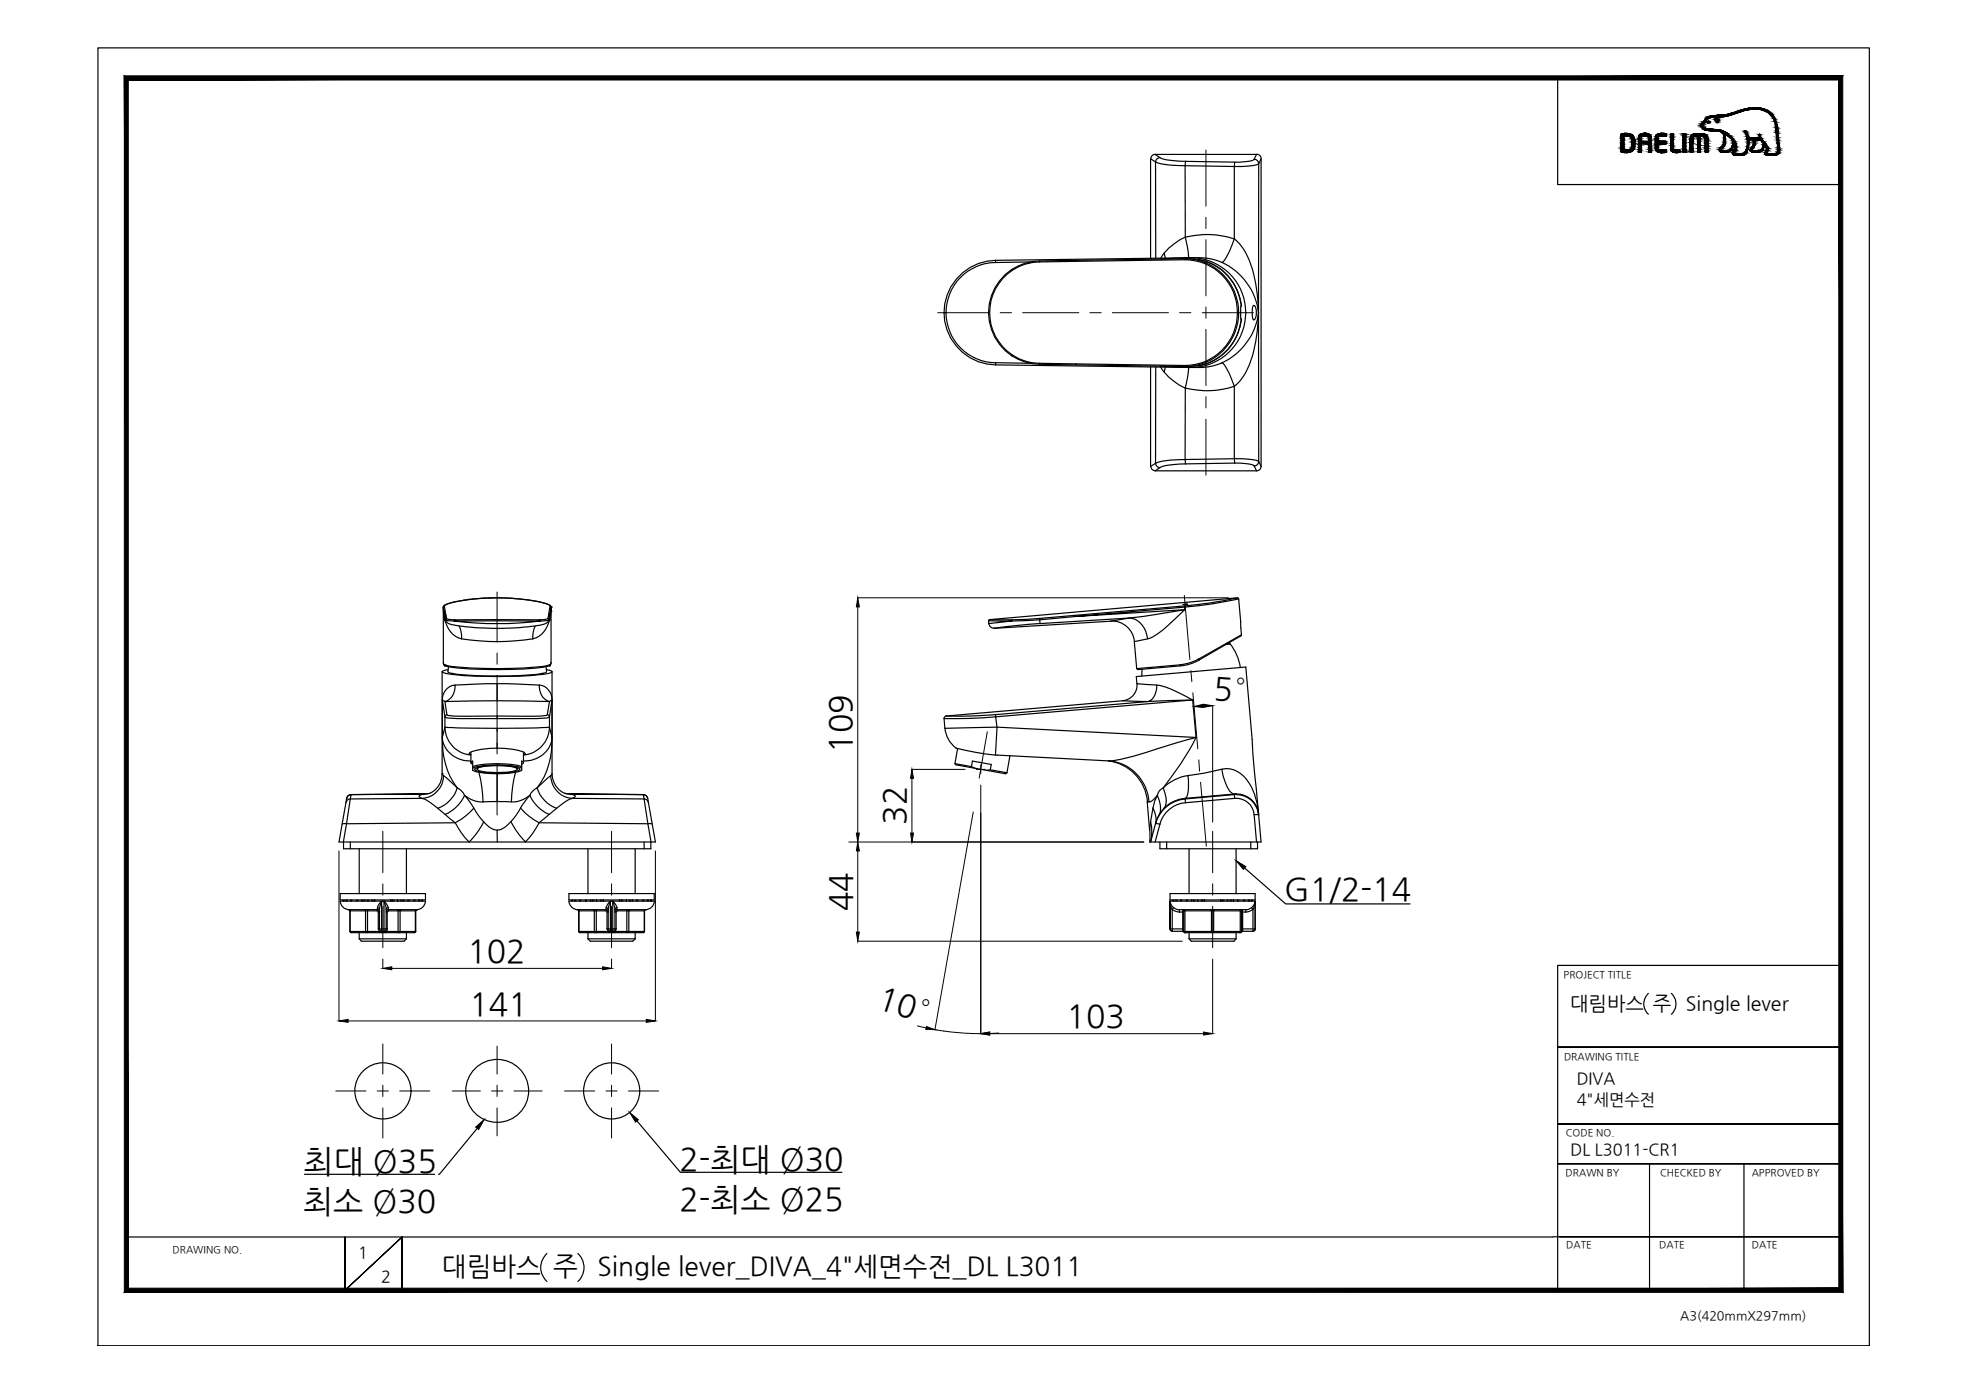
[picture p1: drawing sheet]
<svg xmlns="http://www.w3.org/2000/svg" width="420mm" height="297mm" viewBox="0 0 420 297" stroke-linecap="round" stroke-linejoin="round" font-family="sans-serif">
<defs><g id="words">
<g font-size="6.8">
<text x="258.8" y="149.1" transform="rotate(4 258.8 149.1)">5°</text>
<text x="181.7" y="160.6" transform="rotate(-90 181.7 160.6)">109</text>
<text x="193.2" y="176" transform="rotate(-90 193.2 176)">32</text>
<text x="181.8" y="194.4" transform="rotate(-90 181.8 194.4)">44</text>
<text x="274" y="192">G1/2-14</text>
<text x="99.7" y="205.3">102</text>
<text x="186.9" y="214.8" transform="rotate(18 186.9 214.8)">10°</text>
<text x="100.2" y="216.6">141</text>
<text x="227.6" y="219.2">103</text>
<text x="64.8" y="250.2">최대 Ø35</text>
<text x="145" y="249.7">2-최대 Ø30</text>
<text x="64.7" y="258.7">최소 Ø30</text>
<text x="145" y="258.2">2-최소 Ø25</text>
</g>
<g font-size="5.6">
<text x="94.3" y="272.2">대림바스 주</text>
<text x="127.5" y="272.2">Single lever_DIVA_4&quot;세면수전_DL L3011</text>
</g>
<g font-size="4.2">
<text x="335.1" y="215.4">대림바스 주</text>
<text x="359.8" y="215.4">Single lever</text>
</g>
<g font-size="3.5">
<text x="336.5" y="231.4">DIVA</text>
<text x="336.5" y="235.7">4&quot;세면수전</text>
<text x="335.1" y="246.4">DL L3011-CR1</text>
<text x="76.4" y="268.5">1</text>
<text x="81.3" y="273.6">2</text>
</g>
<text font-size="2.7" x="358.5" y="281.6">A3(420mmX297mm)</text>
<g font-size="2.1">
<text x="333.7" y="208.6">PROJECT TITLE</text>
<text x="333.7" y="226.2">DRAWING TITLE</text>
<text x="334.1" y="242.4">CODE NO.</text>
<text x="334.1" y="251">DRAWN BY</text>
<text x="354.2" y="251">CHECKED BY</text>
<text x="373.8" y="251">APPROVED BY</text>
<text x="36.8" y="267.4">DRAWING NO.</text>
<text x="334.2" y="266.4">DATE</text>
<text x="354.1" y="266.4">DATE</text>
<text x="373.8" y="266.4">DATE</text>
</g>
</g></defs>
<!-- layer: 0 -->
<g fill="#000" stroke="#000" stroke-width=".21">
<path d="M183 127.6l.4 1.9h-.7zM254.8 150.8l1.9-.5v.7zM256.8 150.3l2 .3-1.9 .3zM182.7 177.8h.7l-.4 1.9zM194.3 177.8h.6l-.3 1.9zM194.6 164.2l.3 1.9h-.6zM182.7 198.9h.7l-.4 1.9zM183 179.7l.4 1.9h-.7zM263.8 183.7l2 1.2-.5 .6zM72.3 217.9l2-.4v.7zM81.7 206.6l1.9-.3v.6zM128.6 206.3l1.9 .3-1.9 .3z"/>
<path d="M137.9 217.5l2 .4-2 .3zM197.7 219l1.8 .7-1.9-.1zM134.4 237.4l1.8 1.5-.6 .6zM209.3 220.6l1.9-.4v.7zM256.8 220.2l2 .4-2 .3zM101.5 240.5l1.8-1.6-1.2 2.1z"/>
<path d="M27.4 274.9l-.9 .9 365.9-.9zM26.5 275.8l365.9-.9 .8 .9zM392.4 17.1v257.8l.8 .9zM393.2 16.2v259.6l-.8-258.7zM27.4 17.1h365l.8-.9zM26.5 16.2h366.7l-365.8 .9zM26.5 16.2l.9 258.7v-257.8zM26.5 16.2l.9 258.7-.9 .9z"/>
</g>
<g fill="none" stroke="#000" stroke-width=".25">
<path d="M20.9 10.2h378v277h-378zM332.4 16.6v22.8h60.4M368.5 32.5h.1M265.6 185.2l8.7 7.7h26.6M351.7 212a3 3 0 0 0 0 4.4M356.6 212a3 3 0 0 1 0 4.4M392.8 206h-60.4v69.7M135.9 239.2l9.3 11h34.4M332.4 223.4h60.4h-60.4M332.4 239.9h60.4h-60.4M65 250.6h27.7M101.8 240.8l-8 9.8h-.2"/>
<path d="M332.4 248.3h60.4h-60.4M352 248.3v27M372.1 248.3v27M27 264h304.4M73.6 264v11.4l12.2-11.4-12.2 11.4zM85.8 275.4v-11.4v11.4M116.7 267.5a4 4 0 0 0 0 5.9M123.3 267.5a4 4 0 0 1 0 5.9M331.4 263.9h61.4h-59.9M341 275.3h51.8"/>
<circle cx="81.7" cy="232.8" r="6"/>
<circle cx="106.1" cy="232.8" r="6.7"/>
<circle cx="130.5" cy="232.8" r="6"/>
</g>
<g fill="none" stroke="#000" stroke-width=".21">
<path d="M183 127.6h79.2M183 129.5v48.3M256.9 150.6h-.2M258.8 150.6v24.8M181.1 179.7h63M194.6 164.2h11.3M194.6 166.1v11.7M209.3 167.5v53.1a56.4 56.4 0 0 1-9.8-.9l8.2-46.4M72.3 181.6v36.3M139.9 181.6v36.3M183 181.6v17.3M74.3 217.9h63.6"/>
<path d="M81.7 204.7v1.9M83.6 206.6h45M130.5 204.7v1.9M183 200.8h69.3M195.8 218.9l1.8 .4M258.8 204.7v15.9M211.2 220.6h45.6M213.1 220.4l-1.9 .1"/>
</g>
<!-- layer: DEF_LAYER_ASSEM_MEMBER -->
<g fill="none" stroke="#000" stroke-width=".25">
<path d="M246.5 32.9a.93 .93 0 0 0-.9 1M246.6 34.6v20.5M246.6 34.6l-1.1-.7v21.2M247.5 33.6a5.1 5.1 0 0 0 2.7 .7l2.8 .1M247.5 33.6a1.03 1.03 0 0 0-.9 1M247.5 33.6l-1-.7h21.6l-.5 1.1M253 34.4l-.1 1a21 21 0 0 1-5.9-.7l-.4-.1M253 34.4l10.5 .2M263.4 35.5l-10.5-.1v15.2a11.4 11.4 0 0 0-5.2 4.5M263.4 35.5v15.5M268.2 32.9a.93 .93 0 0 1 .9 1M268.6 34.9a9.2 9.2 0 0 1-4.8 .6h-.4"/>
<path d="M268.6 34.9a.82 .82 0 0 0-.5-.8 .82 .82 0 0 0-.9 .2l-1.6 .2-2.1 .1-.1 .9M268.6 34.9l.5-1v65.6l-.5-1-.1-31.8M268.6 34.9l-.1 31.8M212.5 55.6a11.2 11.2 0 0 0-11 11.1M212.5 55.6l-.1 .4M215.9 57.5a11 11 0 0 0 0 18.4M215.9 57.5l.1 .2M216 57.7a10.8 10.8 0 0 0-4.4 12.1 10.8 10.8 0 0 0 10.3 7.7M219.9 55.9l-7.5 .1a10.7 10.7 0 0 0-10.5 10.7M221.9 55.9a10.8 10.8 0 0 0-5.9 1.8M221.9 55.7v.2M229.6 55.6h-5.2a13.6 13.6 0 0 0-8.5 1.9"/>
<path d="M229.6 55.8l23.2-.4a11.3 11.3 0 0 1 11.3 11.3 11.3 11.3 0 0 1-11.3 11.3M229.6 55.8l-7.7 .1M229.6 55.6v.2M248.4 54l.3 1.1M252.8 55.2v.2M252.9 55.2a11.5 11.5 0 0 1 11.4 11.5 11.5 11.5 0 0 1-11.4 11.5M253.4 55.2l-.4 .1M253.5 55l-5.9 .3M253.9 55l-41.4 .6M254.5 55a12.8 12.8 0 0 1 6.2 1M255.8 55.4h.1M255.8 55.4a11.3 11.3 0 0 1 9.1 9.9"/>
<path d="M255.8 55.4a11.2 11.2 0 0 1 9.1 9.9M255.8 55.4l-3-.2-23.2 .4M255.8 55.1a11.7 11.7 0 0 1 10 11.6 11.7 11.7 0 0 1-10 11.6M255.9 55.1l-2.1-.1-2 .2M263.4 51a18.8 18.8 0 0 0-10.5-.4l.7 4.4M263.4 51a15.7 15.7 0 0 1-2.4 4.9l-.3 .1a13.8 13.8 0 0 1 7.8 10.7M263.4 51a12.2 12.2 0 0 1 3.9 6.5 36.9 36.9 0 0 1 1.2 9.2M201.5 66.7a11.2 11.2 0 0 0 11 11.2M201.5 66.7h.4M201.9 66.7a10.7 10.7 0 0 0 10.5 10.7l7.5 .1M212.4 77.4l.1 .5M212.5 77.9l41.4 .5"/>
<path d="M215.9 75.9a11.3 11.3 0 0 0 6 1.8M216 75.7l-.1 .2M221.9 77.7l30.9 .5M221.9 77.5l7.7 .2M221.9 77.5v.2M229.6 77.7v.2M229.6 77.7l23.2 .3M245.5 78.3v21.2l1.1-.6v-20.6M247.5 78.1l6.4 .3M247.7 78.3a11.4 11.4 0 0 0 5.2 4.5M248.7 78.3l-.3 1.1M252 78.2l1.8 .2 2.1-.1"/>
<path d="M252.8 78.2h1.2M252.8 78v.2M253.6 78.4l-.7 4.4M255.8 78h.1M255.8 78l-1.8 .2M260.7 77.4a12.8 12.8 0 0 1-6.2 1M264.9 68.1a11.2 11.2 0 0 1-9.1 9.9M264.9 65.3h-.1l-.1 .4v2l.1 .4h.1M264.9 68.1a11.3 11.3 0 0 1-9.1 9.9M267.4 65.2h.2a2.6 2.6 0 0 1 0 3.1 3.1 3.1 0 0 1-.2-3.1zM268.5 66.7a13.8 13.8 0 0 1-7.8 10.7 1.33 1.33 0 0 1 .9 1.1l.7 1.2 1.1 2.7a18.8 18.8 0 0 1-10.5 .4M268.5 66.7a28.3 28.3 0 0 1-2.8 13l-1.2 1.7-.7 .7"/>
<path d="M245.6 99.5a.93 .93 0 0 0 .9 .9M247.5 99.8l-1 .7M252.9 82.8v15.3l10.5-.2M253 99h-1.4a8.9 8.9 0 0 0-4.1 .8M253 99l-.1-.9a21 21 0 0 0-5.9 .6l-.4 .2a1.03 1.03 0 0 0 .9 .9M263.4 97.9l.1 .9M263.4 82.4v15.5M263.5 98.8l2.1 .1a2.77 2.77 0 0 1 2 .5M263.5 98.8l-10.5 .2M263.8 97.9l2.5 .1a4.2 4.2 0 0 1 2.3 .5 .94 .94 0 0 1-1 .9M263.8 97.8h-.4M263.8 82.1l-.4 .3"/>
<path d="M267.6 99.4l.5 1.1h-21.6M269.1 99.5a.93 .93 0 0 1-.9 1M94.6 129.6v-.3a7.6 7.6 0 0 1 3.8-1.1 43.8 43.8 0 0 1 18.5 .7l.5 .3 .2 .4M94.6 129.6h.1M94.6 130.4l.3 1.9M94.6 130.4h.1M94.6 129.6l.3 1.9M94.6 130.4l.5 1.9M94.7 130.4l-.1-.3 .1 .3M94.8 129.3l-.2 .3M94.9 132.3a5.2 5.2 0 0 0 3.6 4M94.9 132.3h.1"/>
<path d="M94.9 131.5l-.3-1.9v11.8M95 131.5l.1 .7M95.1 132.3h.1M95.1 132.3a2.67 2.67 0 0 0 2.5 1.2 54.5 54.5 0 0 0 18.7-.4l.6-.4 .2-.4M95.1 132.3l.4 .1 1.4 .1 .2-.2M95.2 131.3l-.3 .2M95.2 131.3l.1 .7M95.3 132l.8 .2 1 .1h18M95.3 132l-.2 .3M96.9 132.5h18.4a77.3 77.3 0 0 1-18.4 0zM98 133.6a5.8 5.8 0 0 1 .5 2.7M98.5 136.3a49 49 0 0 0 15.2 0"/>
<path d="M98.9 128.1a8.8 8.8 0 0 0-3.9 1l-.2 .2 .4 2M99.2 128l-.3 .1M99.7 128l-.5 .1M100.2 127.9h-.5M100.7 127.9h-.5M104.3 127.6l-3.6 .2M104.7 127.6h1.2a43.4 43.4 0 0 1 11 1.4l.5 .3M104.8 127.6h-.5M114.2 133.6a5.8 5.8 0 0 0-.5 2.7M115.1 132.3l.2 .2M116.9 132l.2 .3M116.9 132l-.8 .2-1 .1"/>
<path d="M117 131.3l.2 .2M117.1 131.3l-.2 .7M117.1 132.3h.1M117.1 132.3l-.4 .1-1.4 .1M117.3 131.5l-.2 .7M117.3 132.3h.1M117.3 132.3a5.2 5.2 0 0 1-3.6 4M117.4 129.3l.2 .3M117.4 129.3l-.4 2M117.5 130.4l.1-.8v11.8M117.5 130.4h.1M117.5 130.4l-.4 1.9"/>
<path d="M117.5 130.4l-.2 1.9M117.6 130.4v-.3l-.1 .3M117.6 129.6h.1M117.6 129.6l-.4 1.9 .3-1.1M210.9 132.5h5l-4.9 .6zM211 133.1a1.04 1.04 0 0 0 1.1 .9M211.2 132.2l-.3 .3M211.2 132.2l4.8 .1M216 132.3l-.1 .2 6-.2M221.9 132l-5.9 .3M221.9 132v.3M222 133.1l-4.9 .4-5 .6"/>
<path d="M229.6 131.3v.2l-7.7 .8M237 132.5a4.8 4.8 0 0 1 5.1 4.4M241 131.9a4.5 4.5 0 0 1 3.9 4.4M241 131.9l-4 .7-24.9 1.5M241 131.9l-19.1 1.2v-.8M252.4 129l1-.1zM252.8 129.6a89.2 89.2 0 0 0 11.5-1.8l.4 4.8M252.8 129.6l-23.2 1.9 23.2-1.4M252.8 129.6v.5M252.8 129.3v.3M252.8 130.1l-1.8 1.7a21.7 21.7 0 0 1-5.5 4.4l-3.5 .7 .6 5.8 9.2-.8M252.8 130.1l-11.8 1.8"/>
<path d="M262.2 137.3l-.3 .1M262.3 137.3l.2 .1-.9 .1M262.5 137.4a10.6 10.6 0 0 1 2.2 5M264.1 127.6a85.5 85.5 0 0 1-11.3 1.7l-30.9 2.7M264.1 127.6l-52.9 4.6M264.1 127.6l.2 .2M264.7 132.6l.1 1.4M264.8 134l.1 1.5M94.3 143.4l.3 .1a29.6 29.6 0 0 0 9.1 .8h7.2l4.9-.4M94.3 143.4v21.7M94.4 157.4a16.9 16.9 0 0 0 3.2 10.7M94.4 157.4a5.7 5.7 0 0 0 6.1 5"/>
<path d="M94.4 149.4l.5 3.6M94.6 141.4l.2 .5M94.6 141.4l.3 .7M94.8 141.9l.1 .2M94.8 141.9h.2M94.9 142.1h.1M94.9 142.1a22.5 22.5 0 0 0 5.6 .7 69.2 69.2 0 0 0 16.7-.7M94.9 153l.7 .2 2.1 .1h8.4M94.9 153v2.2l-.5 2.2M95 141.9a75.6 75.6 0 0 0 19.5 .4l2.7-.4M95 141.9h.1M95.4 152.5l-.5 .5"/>
<path d="M95.5 146.8l.5-.3 1.1-.3a3.3 3.3 0 0 1-2.2 3.5l-.5-.3a3.1 3.1 0 0 1 1.1-2.6zM95.6 143.4l.8 .3M95.6 142.9l-1.1 .3-.2 .2M95.7 142.3l-.1 1M96.4 143.7h.1M96.5 143.7a84.5 84.5 0 0 0 19.2 0M106.1 149.5l-11.2 .2 .5 2.8 .6 .2a74.5 74.5 0 0 0 10.1 .1M106.1 145.9l9 .3M106.1 145.9l-9 .3M106.1 155.4l-11.2-.2a6 6 0 0 0 5.6 5.9M106.1 145.9v3.6M106.1 152.8v.5"/>
<path d="M106.1 155.4v4.3M115.1 146.2a3.3 3.3 0 0 0 2.1 3.5l-11.1-.2M115.1 146.2a3.1 3.1 0 0 1 2.7 3.2M115.8 143.7h.1M116.5 142.3l.1 1M116.6 142.9l1.1 .3 .1 .2M116.6 143.4l-.8 .3M116.8 152.5l.3 .2 .1 .3-.6 .2-10.5 .1M117.2 141.9h.1M117.2 142.1h.1M117.4 141.9l-.2 .2M117.4 141.9h-.2"/>
<path d="M117.6 141.4l-.4 .7M117.6 141.4l-.2 .5M117.8 143.4l-.4 .2-1.6 .3M117.8 157.4a5.7 5.7 0 0 1-6.1 5M117.8 149.4l-.6 .3-.4 2.8-.6 .2a74.8 74.8 0 0 1-10.1 .1M117.8 157.4a16.9 16.9 0 0 1-3.2 10.7l2.9-2.6a4.9 4.9 0 0 0 4.7 4.9M117.8 157.4l-.6-2.2a6 6 0 0 1-5.5 5.9M117.8 149.4l-.6 3.6v2.2l-11.1 .2M117.8 143.4v21.7M201.6 155.4a6 6 0 0 0 2.4 4.2l4.2 .9 4.2 .6 24.1 1.3M201.9 152.8l37.7-3.3 5.4 .2-32.6 2.8-5.2 .3zM201.9 152.8l-.4 .3v.2"/>
<path d="M204.3 159.7l-.5 3.3M212.4 152.5l.1 .5M212.5 153l-5.5 .3h-5.5l.1 2.1 11.2-.2 42.4 2.2M212.5 153l.3 2.2-.4 5.9M242.6 145.9l-.1-1.5 23.3-2.1 1.7 20.8 1.6 16.6h-23.8M242.6 145.9l4.2 .3M242.6 142.6l.3 .2M242.6 145.9a3.4 3.4 0 0 1-3 3.6M243.7 142.8v1.4M246.8 146.2l1 .2 2 .6 4.7 2.4M246.8 146.2a3.4 3.4 0 0 1-1.8 3.5l9.5-.3M251.8 141.9l.1 .2-9.1 .8"/>
<path d="M254.5 149.4l-42 3.6M254.5 149.4l.7 8M255.2 157.4l-1.5 2.8a71 71 0 0 1-5.5 7.9M255.2 157.4l-8.2 2.4a53.9 53.9 0 0 1-9.8 2.6h-.7M255.8 140.6l9.1-5.1-.1 .2-9 5.2zM255.8 140.6l-1.6 .7-2.4 .5M255.9 140.8l-1.6 .8-2.4 .5M73.3 179.7v1.4h65.6v-1.4M73.9 175.8l-.9 .1M73.9 175.8l-.6 3.9M74 170.3h.1M74.7 170.5a.95 .95 0 0 0-.9 .8"/>
<path d="M74.7 170.5l15.3-.1a13.9 13.9 0 0 1 5 3.4M74.7 179.7v1.4M74.7 170.5l-.8 5.3M74.9 169.6h.1M74.9 169.6a.96 .96 0 0 0-.9 .7M74.9 169.6a.95 .95 0 0 0-.9 .8M74.9 169.6l-.2 .9M90.4 169.4l-15.5 .2 15.8-.2M90.4 169.4h.3M91.7 169.3l-1 .1M91.7 169.3l-1.3 .1M94.3 165.1h.1"/>
<path d="M94.3 165.1a4.4 4.4 0 0 1-2.6 4.2M94.3 165.1l.3 .4M94.6 165.5l3 2.6M94.6 165.5a4.9 4.9 0 0 1-4.6 4.9l-.6-.5 1-.5M95 173.8l2.1 1.8M97.1 175.6a16.2 16.2 0 0 0 3 4.1M97.1 175.6l-23.2 .2M97.6 168.1a3.3 3.3 0 0 1 1.5 1.6l2 2.7a13.2 13.2 0 0 1-4 3.2M97.6 168.1a6.8 6.8 0 0 1-4.2 4.4M100.4 161.1l-.3-.3a1.5 1.5 0 0 1 1.4-.6 19.1 19.1 0 0 1 10.3 .3l.3 .3-.4 .3M100.5 162.7l.4 .4M100.5 162.7l.4-.3v2a19.4 19.4 0 0 0 10.4 0v-2l.4 .3"/>
<path d="M100.5 160.5v2.2M100.9 163.9a19.4 19.4 0 0 1 10.4 0M100.9 163.6a21.8 21.8 0 0 1 10.4 0M101.1 172.4a10.9 10.9 0 0 0 4.1 4.6l.9 .1M101.4 164a4.2 4.2 0 0 1 2.2-.5 15.1 15.1 0 0 1 7.2 .5v.3a4.2 4.2 0 0 1-2.2 .6 15.1 15.1 0 0 1-7.2-.6zM101.8 163.8v.3M101.8 164a7 7 0 0 1 4.3-.6 7 7 0 0 1 4.2 .6v.2a4.4 4.4 0 0 1-3.1 .6h-2.2a5.5 5.5 0 0 1-3.2-.6zM102.2 164.8a27.3 27.3 0 0 1 .9 6.3h-1.1l-1-.3-1.9-1.1a8.1 8.1 0 0 1-4.1 4.1M103.1 171.1h6M103.2 175.3l-1.1 2-2 2.4M106.1 165.1v6M109 175.3l1.2 2 1.9 2.4"/>
<path d="M110 164.8a27.3 27.3 0 0 0-.9 6.3h1.1l1-.3 1.9-1.1M110.4 163.8v.3M111.1 172.4a13.2 13.2 0 0 0 3.9 3.2 16.2 16.2 0 0 1-2.9 4.1M111.1 172.4a10.9 10.9 0 0 1-4.1 4.6l-.9 .1v2.6M111.7 162.7l-.4 .4M111.7 160.5v2.2M113.1 169.7l-2 2.7M113.1 169.7a3.3 3.3 0 0 1 1.5-1.6 6.8 6.8 0 0 0 4.2 4.4M113.1 169.7a8.1 8.1 0 0 0 4.1 4.1l1.6-1.3M117.2 173.8l-2.2 1.7 23.2 .3M117.8 165.1a4 4 0 0 0 3.7 4.3l15.8 .2-15.5-.2M117.8 165.1l-.3 .4"/>
<path d="M120.6 169.3l1.2 .1M120.6 169.2v.1M121.5 169.4h.3M121.8 169.4l1 .5-.6 .5M122.2 170.4a7 7 0 0 0-3.4 2.1M122.2 170.4l15.2 .1M137.3 169.6a.96 .96 0 0 1 .9 .7M137.3 169.6h.1M137.3 169.6a.95 .95 0 0 1 .9 .8l1.7 9.3h-67.6l1.7-9.4M137.3 169.6l.1 .9M137.4 170.5a.95 .95 0 0 1 1 .8M137.4 179.7v1.4"/>
<path d="M137.4 170.5l.8 5.3M138.2 170.3h.1M138.2 175.8l1 .1M138.2 175.8l.7 3.9M203.8 163l.2 .2 10.6 1.9 .3-.2M203.8 163l3.5 .6M207.3 163.6l.2-1.2 4 .7-.2 1.2M207.3 163.6l.8 .3M211.3 164.3l3.6 .6M211.3 164.3l-.8 .1M215.5 161.3l-.6 3.6M236.5 162.4a9.4 9.4 0 0 1 8.7 8.7 3.4 3.4 0 0 0 2.2-2.3l.8-.7"/>
<path d="M236.5 162.4a9.6 9.6 0 0 1 8.3 8.6M245.2 171.1h-.4l.5 6 .2-1.7M245.3 177.1v2.5M245.5 175.4a9.3 9.3 0 0 1 0 4.3l1.1-4.1M246 172.4l.4-1.4 .6-1.3a4.9 4.9 0 0 1 .4 4.1M246 172.4a5.1 5.1 0 0 1 .6 3.2M246 172.4l-.5 3M246.6 175.8l.9 .1M247.4 173.8l-.8 2M247.5 179.7v1.4h20.8v-1.4M247.5 175.9l-1 3.8M248.2 168.1a5.8 5.8 0 0 1 .5 3.9l-.3 .5a7 7 0 0 1 4.5-2.1"/>
<path d="M248.2 168.1a9.6 9.6 0 0 1 5.3-2.6l.1 3.2a1.95 1.95 0 0 1-.7 1.7M248.4 172.4l-1 1.4M248.9 179.7v1.4M252.9 170.5a7.2 7.2 0 0 0-6.3 5.1M252.9 170.5l.1 .8M252.9 170.4v.1M252.9 170.3v.1M253 171.3a6.2 6.2 0 0 0-5.5 4.6M260.7 164.1l-3.5 .8-3.7 .6M263.4 169.4l-.4-.1a5.1 5.1 0 0 1-1.7-2.9l-.6-2.3a5.5 5.5 0 0 1 5.8 3l1.2 2.3 .5 1.7 .3 2.6M263.4 169.6l-10.5 .9M263.4 169.4v.2"/>
<path d="M263.4 169.4l-10.5 1M263.4 169.6l.1 .8M263.5 170.4a3.8 3.8 0 0 1 4.1 3.4M263.5 170.4l-10.5 .9M263.5 169.6h.1M263.8 169.6a4.7 4.7 0 0 1 4.7 4.1M263.8 169.4a4.6 4.6 0 0 1 4.7 4.3M263.8 169.5h-.4M263.8 169.4h-.4M266.9 179.7v1.4M267.6 173.8l.5 5.9M268.6 173.6v.3l-1-.1"/>
<path d="M76.7 181.1v9.6M76.7 199v1.3M86.7 181.1v9.6M86.7 199v1.3M121.4 192.3h18.2M121.4 190.7h18.2v1.3h-18.2zM121.4 192.3a1.93 1.93 0 0 0 1.8 1.8M122 192v.3M122.2 192v.3M122.7 192v.3M122.9 192v.3M123.3 194.1h.1"/>
<path d="M123.3 194.1v.1M123.3 194.2l.2 .2M123.3 194.1l.3 .3v4.5l.1 .1h13.6l.2-.2v-4.4l.2-.3M123.3 194.1h6M123.5 198.8h6.3M123.5 194.4h5.8M123.5 194.4v4.4M123.5 198.7l.2 .3M123.6 192v.3M123.9 192v.3M124.9 192v.3M125.2 192v.3"/>
<path d="M125.5 181.1v9.6M125.5 199v1.3M126 192v.3M126.1 192v.3M126.4 192v.3M126.6 194.1l.2 .3v4.4l.2 .2M126.7 192v.3M127.2 194.1v4.9M127.3 192.3v-.3v.3M128.1 192v.3M128.4 192v.3M128.8 192.3v-.3v.3"/>
<path d="M129.3 194.1v.3M129.3 194.1l.5 .3v.2M129.3 194.4l.3 .2M129.4 193.7l.3 .1 .1 .3M129.4 193.7l-.1 .4M129.6 198.2l.2 .5M129.8 198.2l.2 .4 .3 .1M129.8 198.8h1.4M129.8 194.6h-.3v3.6h2v-3.6M129.8 194.1v4.1M129.8 198.8v.2M130.2 192.3l-.8 1.4"/>
<path d="M130.2 192.3l-.4 1.8M130.2 192.3h.1M130.2 198.7h.6M130.2 192.3v6.7M130.8 192.3l.4 1.8M130.8 192.3h.1M130.8 192.3v6.7M130.8 192.3l.8 1.4M131.2 198.8h6.3M131.2 194.1v4.1M131.2 198.8v.2M131.3 198.2l-.3 .4-.2 .1"/>
<path d="M131.5 198.2l-.3 .5M131.6 193.7l-.3 .1-.1 .3M131.6 193.7l.1 .4M131.7 194.1v.3h5.8M131.7 194.1h6M131.7 194.1l-.4 .3-.1 .2h.3M131.7 194.4l-.2 .2M132.2 192v.3v-.3M132.6 192v.3M132.9 192v.3M133.7 192v.3v-.3M133.8 194.1v4.9"/>
<path d="M134.3 192v.3M134.4 194.1l-.2 .3v4.4l-.2 .2M134.6 192v.3M134.9 192v.3M135.5 181.1v9.6M135.5 199v1.3M135.8 192v.3M136.1 192v.3M137.1 192v.3M137.4 192v.3M137.5 198.7l-.2 .3M137.5 194.4v4.4"/>
<path d="M137.7 194.2l-.2 .2M137.7 194.1h.1M137.7 194.1v.1M137.8 194.1h-.1M138.1 192v.3M138.3 192v.3M138.8 192v.3M139 192v.3M139.6 192.3a1.93 1.93 0 0 1-1.8 1.8M249.7 198.2v-5.9v5.9M249.7 198.2v.2l.5 .3M249.7 192.3a2.03 2.03 0 0 0 .7 1.4"/>
<path d="M249.7 192.3l.1 .9 .3 .9M249.7 198.2h2.9M249.7 192.3h18.1M249.7 190.7h18.1v1.3h-18.1zM250.1 194.1v4.6h2.3v-4.6l.2 .2M250.1 194.1l.8 .4 .8 .1M250.3 192v.3M250.4 193.7l.6 .3 .7 .1M250.4 192v.3M250.4 193.7l-.3 .4M250.9 192v.3M251.1 192v.3"/>
<path d="M251.7 194.6h.9M251.7 194.1h14.1M251.7 194.1v.5M251.9 192v.3M252.1 192v.3M252.4 198.7l.4 .3M252.6 198.8l12.3-.1-.2 .3M252.6 198.9v-4.5h12.3v4.5M252.6 198.7l.3 .3M252.7 194.1l.1 .3v4.5l.2 .1M252.8 199h.1M252.8 199h11.9"/>
<path d="M253.2 192v.3M253.4 192v.3M253.7 181.1v9.6M253.7 199v1.3M254.3 192v.3M254.7 192v.3M255 192v.3M255.6 192v.3M256.4 192v.3M256.7 192v.3M257 192v.3v-.3M258.4 194.1l.1 .3v4.4l.1 .2"/>
<path d="M259.1 194.1l-.1 .3v4.5l-.1 .1M260.5 192.3v-.3v.3M260.8 192v.3M261.1 192v.3M261.9 192v.3M262.5 192v.3M262.8 192v.3M263.2 192.3v-.3v.3M263.8 181.1v9.6M263.8 199v1.3M264.1 192v.3M264.3 192v.3"/>
<path d="M264.7 199h.1M264.8 194.1l-.1 .3v4.5l-.2 .1M264.9 194.6h.9M264.9 198.8l-.2 .2M265.2 198.7l-.2 .1M265.4 192v.3M265.6 192v.3M265.8 194.1v.5M266.4 192v.3M266.6 192v.3M267.1 193.7l-.6 .3-.7 .1M267.1 193.7l.3 .4"/>
<path d="M267.1 192v.3M267.2 192v.3M267.4 194.1v4.6h-2.2v-4.6l-.2 .2M267.4 194.1l-.8 .4-.8 .1M267.8 192.3l-.1 .9-.3 .9M267.8 192.3a2.03 2.03 0 0 1-.7 1.4M267.8 192.3v5.9h-2.9M267.9 198.2l-.1 .2-.4 .3M76.7 200.3l.4 .5h9.1l.5-.5M76.7 200.3h10M125.5 200.3l.5 .5h9l.5-.5M125.5 200.3h10"/>
<path d="M253.7 200.3l.5 .5h9.1l.5-.5M253.7 200.3h10.1"/>
</g>
<!-- layer: MEMBER -->
<g fill="none" stroke="#000" stroke-width=".25">
<path d="M72.6 190.7h18.2v1.3h-18.2zM72.6 192.3h18.2M72.6 192.3a1.93 1.93 0 0 0 1.8 1.8M73.2 192v.3M73.4 192v.3M73.9 192v.3M74.1 192v.3M74.4 194.1l.1 .1M74.4 194.1h.1M74.5 194.1h.1M74.5 194.2l.2 .2M74.5 194.1l.2 .3"/>
<path d="M74.5 194.1h6M74.7 198.8h6.3M74.7 194.4v4.4M74.7 194.4h5.8M74.7 198.7l.2 .3M74.7 198.8l.2 .2h13.6M74.8 192v.3M75 192v.3M76.1 192v.3M76.4 192v.3M77.2 192v.3M77.6 192v.3"/>
<path d="M77.8 194.1l.2 .3v4.4l.2 .2M77.9 192v.3M78.4 194.1v4.9M78.5 192.3v-.3v.3M79.3 192v.3M79.6 192v.3M80 192.3v-.3v.3M80.5 194.1v.3M80.5 194.1l.4 .3 .1 .2M80.5 194.4l.3 .2M80.5 193.7l.3 .1 .2 .3M80.5 193.7v.4"/>
<path d="M80.8 198.2l.2 .5M81 198.2l.2 .4 .3 .1M81 198.8h1.4M81 194.1v4.1M81 198.8v.2M81.4 192.3l-.9 1.4M81.4 192.3l-.4 1.8M81.4 192.3h.1M81.4 198.7h.5M81.4 192.3v6.7M81.9 192.3l.5 1.8M81.9 192.3h.1"/>
<path d="M81.9 192.3v6.7M82 192.3l.8 1.4M82.4 198.8h6.3M82.4 194.1v4.1M82.4 198.8v.2M82.5 198.2l-.3 .4-.2 .1M82.7 198.2l-.3 .5M82.8 193.7l-.3 .1-.1 .3M82.8 193.7l.1 .4M82.9 194.4h5.8M82.9 194.1h5.9M82.9 194.1v.3"/>
<path d="M82.9 194.1l-.4 .3-.1 .2h.2v3.6h-1.9v-3.6h.3M82.9 194.4l-.2 .2M83.4 192v.3v-.3M83.8 192v.3M84.1 192v.3M84.9 192v.3v-.3M84.9 194.1v4.9M85.5 192v.3M85.6 194.1l-.2 .3v4.4l-.2 .2M85.8 192v.3M86.1 192v.3M87 192v.3"/>
<path d="M87.3 192v.3M88.3 192v.3M88.5 192v.3M88.7 198.7l-.2 .3M88.7 194.4v4.4M88.8 194.2l-.1 .2M88.8 194.1l-.2 .3v4.5l-.2 .1M88.9 194.1h.1M88.9 194.1l-.1 .1M89.3 192v.3M89.5 192v.3M90 192v.3"/>
<path d="M90.2 192v.3M90.8 192.3a1.93 1.93 0 0 1-1.9 1.8"/>
</g>
<!-- layer: Cneter -->
<g fill="none" stroke="#000" stroke-width=".21">
<path d="M257.3 32v12M257.3 46.4v2.4M257.3 51.2v11.9M200.1 66.7h11M213.4 66.7h2.4M218.2 66.7h12M232.6 66.7h2.4M237.3 66.7h12M251.7 66.7h2.4M256.5 66.7h10.9M257.3 65.5v2.4M257.3 70.3v12"/>
<path d="M257.3 84.6v2.5M257.3 89.5v11.9M106.1 126.3v10.7M106.1 139.3v2.4M252.7 127.1l1.2 13.6M106.1 144.1v12M106.1 158.5v2.4M254.1 143.1l.2 2.4M254.5 147.8l1.1 12M81.7 177.4v8.8M106.1 163.3v10.6M130.5 177.4v8.8"/>
<path d="M255.8 162.2l.2 2.4M256.2 166.9l1.2 13.7M258.8 177.4v8.8M81.7 188.6v2.4M81.7 193.4v8.8M130.5 188.6v2.4M130.5 193.4v8.8M258.8 188.6v2.4M258.8 193.4v8.8M71.7 232.8h6.4M80.5 232.8h2.4M81.7 222.8v6.4"/>
<path d="M81.7 231.6v2.4M81.7 236.4v6.4M85.3 232.8h6.4M96.5 232.8h6M104.9 232.8h2.4M106.1 223.2v6M106.1 231.6v2.4M106.1 236.4v6M109.7 232.8h6M120.5 232.8h6.4M129.3 232.8h2.4M130.5 222.8v6.4"/>
<path d="M130.5 231.6v2.4M130.5 236.4v6.4M134.1 232.8h6.4"/>
</g>
<!-- layer: BODY -->
<path d="M210.7 156.1l-1.8 9.9M208.3 164.2h2M209.3 163.2v1.9" fill="none" stroke="#000" stroke-width=".21"/>
<g fill="#000" stroke="#000" stroke-width=".21">
<path d="M346.3 32.5h1.2zM346.5 28.5h.9zM347.2 32h1.3zM347.7 29.1h.9zM351.2 29h1.1zM353.7 32.4h1.9zM354.4 32.6h.3zM354.4 28.5h.4zM354.6 29.1h1zM354.9 29.1h.7zM357.4 32.6h.6zM362.2 28.5h.8z"/>
<path d="M363.9 25.4h.4zM364.3 25.9h.6zM364.7 27.9h2.7zM364.4 25.9h.3zM365.8 24.7h3.2zM365.9 25.6h.2zM366.4 24.6h2.6zM366.3 25.2h.2zM366.8 24.6h2.2zM374.2 23h.8zM375 29.8h.6zM375.4 29.5h.4z"/>
<path d="M375.4 28.7h.2zM375.6 29.8h.5z"/>
<path d="M345.9 29h1.3zM345.9 29h1.3z"/>
<path d="M346.3 32.5l1.1 .1zM346.5 32.6h.9z"/>
<path d="M345.9 29.1h.6zM345.9 29.1h.6z"/>
<path d="M345.9 29.1l.6 .2v-.2zM345.9 29.1l.6 .2h-.6z"/>
<path d="M345.9 29.3h.6zM345.9 29.3h.6z"/>
<path d="M345.9 29.3l.6 .3v-.3zM345.9 29.3l.6 .3h-.6z"/>
<path d="M345.9 29.6l.6 .3v-.3zM345.9 29.6l.6 .3h-.6z"/>
<path d="M345.9 29.9l.6 .1v-.1zM345.9 29.9l.6 .1h-.6z"/>
<path d="M345.9 30l.6 .5v-.5zM345.9 30l.6 .5h-.6z"/>
<path d="M345.9 30.5l.6 .3v-.3zM345.9 30.5l.6 .3h-.6z"/>
<path d="M345.9 30.8l.6 .4v-.4zM345.9 30.8l.6 .4h-.6z"/>
<path d="M345.9 31.2h.6zM345.9 31.2h.6z"/>
<path d="M345.9 31.2l.6 .4v-.4zM345.9 31.2l.6 .4h-.6z"/>
<path d="M345.9 31.6l.6 .2v-.2zM345.9 31.6l.6 .2h-.6z"/>
<path d="M345.9 31.8h.6zM345.9 31.8h.6z"/>
<path d="M345.9 31.8l.6 .2v-.2zM345.9 31.8l.6 .2h-.6zM345.9 32h.6zM345.9 32h.6z"/>
<path d="M345.9 32h.6zM345.9 32h.6z"/>
<path d="M345.9 32h.7zM345.9 32h.7z"/>
<path d="M345.9 29h.9zM345.9 29h1.2z"/>
<path d="M345.9 29h.9zM345.9 29l.6 .1zM345.9 29.1h.6zM345.9 29.1h.6z"/>
<path d="M345.9 32h1zM345.9 32h1z"/>
<path d="M345.9 32h1.1zM345.9 32h1.1z"/>
<path d="M345.9 29h1.2zM345.9 29h1.3z"/>
<path d="M345.9 32h1.2zM345.9 32h1.2z"/>
<path d="M347.2 29h1.3zM347.2 29h1.3z"/>
<path d="M345.9 32h1.3zM345.9 32h1.3z"/>
<path d="M346.5 28.5h1zM346.3 28.5h1.2z"/>
<path d="M346.3 28.5h1.3zM346.2 28.5h1.4z"/>
<path d="M346.2 28.5h1.5zM346.1 28.5h1.6z"/>
<path d="M346.2 32.5h1.4zM346.2 32.5h1.3z"/>
<path d="M346.1 28.5l1.8 .1zM345.9 28.6h2z"/>
<path d="M346.1 32.5h1.6zM346.1 32.5h1.5z"/>
<path d="M345.9 32.4h2zM345.9 32.4h2z"/>
<path d="M345.9 32.4h2zM345.9 32.4l1.8 .1z"/>
<path d="M345.9 28.6h2zM345.9 28.6h2z"/>
<path d="M345.9 28.6l2.3 .1-.3-.1zM345.9 28.6l2.3 .1h-2.3z"/>
<path d="M345.9 32.3h2.3zM345.9 32.3h2.3z"/>
<path d="M345.9 32.3l2 .1 .3-.1zM345.9 32.3l2 .1h-2z"/>
<path d="M345.9 28.7h2.3zM345.9 28.7h2.3z"/>
<path d="M345.9 28.7l2.4 .1zM345.9 28.7l2.4 .1z"/>
<path d="M345.9 28.8l2.5 .1-.1-.1zM345.9 28.8l2.5 .1h-2.5z"/>
<path d="M345.9 32.3h2.4zM345.9 32.3h2.3z"/>
<path d="M345.9 32.1h2.5zM345.9 32.1h2.5z"/>
<path d="M345.9 32.1l2.4 .2 .1-.2zM345.9 32.1l2.4 .2h-2.4z"/>
<path d="M345.9 28.9h2.5zM345.9 28.9h2.5z"/>
<path d="M345.9 28.9l2.6 .1-.1-.1zM345.9 28.9l2.6 .1h-2.6z"/>
<path d="M347.2 29h1.3zM347.2 29h1.3z"/>
<path d="M347.2 29h1.4zM347.2 29h1.4z"/>
<path d="M347.3 32h1.2zM347.2 32h1.3zM347.2 32h1.3z"/>
<path d="M345.9 32l2.5 .1 .1-.1zM345.9 32l2.5 .1h-2.5z"/>
<path d="M347.4 29l1.2 .1v-.1zM347.4 29l1.2 .1zM347.7 29.1h.9z"/>
<path d="M347.8 29.1l.9 .2-.1-.2zM347.8 29.1l.9 .2h-.7z"/>
<path d="M347.7 31.9h.9zM347.6 31.9h1z"/>
<path d="M347.6 31.9h1zM347.3 32h1.2z"/>
<path d="M348 29.3l.8 .1-.1-.1zM348 29.3l.8 .1h-.7z"/>
<path d="M347.9 31.8h.8zM347.7 31.9h.9z"/>
<path d="M348.1 29.4l.7 .2v-.2zM348.1 29.4l.7 .2h-.7z"/>
<path d="M348.1 29.6l.8 .2-.1-.2zM348.1 29.6l.8 .2h-.7z"/>
<path d="M348.1 31.6h.7zM348.1 31.6h.7z"/>
<path d="M348.1 31.6l.6 .2 .1-.2zM348.1 31.6l.6 .2h-.8z"/>
<path d="M348.2 29.8l.7 .1v-.1zM348.2 29.8l.7 .1h-.7z"/>
<path d="M348.2 29.9l.7 .2v-.2zM348.2 29.9l.7 .2h-.7z"/>
<path d="M348.2 30.1l.7 .1zM348.2 30.1l.7 .1zM348.2 30.2h.7zM348.2 30.2h.7zM348.2 30.2h.7zM348.2 30.2h.7zM348.2 30.2h.7zM348.2 30.2h.7z"/>
<path d="M348.2 30.2h.7zM348.2 30.2h.7z"/>
<path d="M348.2 30.2l.7 .1zM348.2 30.2l.7 .1z"/>
<path d="M348.2 30.3l.7 .2v-.2zM348.2 30.3l.7 .2h-.7z"/>
<path d="M348.2 30.5l.7 .2v-.2zM348.2 30.5l.7 .2h-.7z"/>
<path d="M348.2 30.7h.7zM348.2 30.7h.7z"/>
<path d="M348.2 30.7l.7 .1zM348.2 30.7l.7 .1z"/>
<path d="M348.2 30.8h.7zM348.2 30.8h.7z"/>
<path d="M348.2 30.8l.7 .1zM348.2 30.8l.7 .1z"/>
<path d="M348.2 30.9l.7 .4v-.4zM348.2 30.9l.7 .4h-.7zM348.2 31.3h.7zM348.2 31.3h.7z"/>
<path d="M348.2 31.3l.6 .3 .1-.3zM348.2 31.3l.6 .3h-.7z"/>
<path d="M349.6 29.6h.7zM349.6 29.6h.7zM349.6 29.6h.7zM349.6 29.6h.7z"/>
<path d="M349.7 32.5h.3zM349.7 32.5h.5z"/>
<path d="M349.7 32.5h.3zM349.7 32.5h.3z"/>
<path d="M349.7 32.5h.5zM349.7 32.5h.5z"/>
<path d="M349.6 32.4h.6zM349.6 32.4l.6 .1z"/>
<path d="M349.6 29.5l.7 .1zM349.6 29.5l.7 .1z"/>
<path d="M349.6 29.6h.7zM349.6 29.6h.7zM349.6 29.6h.7zM349.6 29.6h.7z"/>
<path d="M349.6 29.6h.7zM349.6 29.6h.7zM349.6 29.6h.7zM349.6 29.6h.7z"/>
<path d="M349.6 29.6l.7 .3v-.3zM349.6 29.6l.7 .3h-.7zM349.6 29.9h.7zM349.6 29.9h.7z"/>
<path d="M349.6 29.9l.7 .2v-.2zM349.6 29.9l.7 .2h-.7z"/>
<path d="M349.6 30.1l.7 .1zM349.6 30.1l.7 .1z"/>
<path d="M349.6 30.7l.7 .1zM349.6 30.7l.7 .1z"/>
<path d="M349.6 30.8l.7 .2v-.2zM349.6 30.8l.7 .2h-.7z"/>
<path d="M349.6 31l.7 .4v-.4zM349.6 31l.7 .4h-.7z"/>
<path d="M349.6 31.4l.7 .1zM349.6 31.4l.7 .1z"/>
<path d="M349.6 31.5l.7 .4v-.4zM349.6 31.5l.7 .4h-.7z"/>
<path d="M349.6 31.9h.7zM349.6 31.9h.7z"/>
<path d="M349.6 31.9l.7 .2v-.2zM349.6 31.9l.7 .2h-.7z"/>
<path d="M349.6 32.1l.7 .1zM349.6 32.1l.7 .1z"/>
<path d="M349.6 32.2l.7 .1zM349.6 32.2l.7 .1z"/>
<path d="M349.6 32.3h.7zM349.6 32.3h.7z"/>
<path d="M349.6 32.3l.7 .1zM349.6 32.3l.7 .1zM349.6 32.4h.7zM349.6 32.4h.7zM349.6 32.4h.7zM349.6 32.4h.7z"/>
<path d="M349.6 32.4h.7zM349.6 32.4h.6z"/>
<path d="M349.7 29.3l.6 .2v-.2zM349.7 29.3l.6 .2h-.7z"/>
<path d="M349.7 29.2l.6 .1v-.1zM349.7 29.2l.6 .1h-.6z"/>
<path d="M349.7 29.1h.7zM349.7 29.1l.6 .1z"/>
<path d="M349.7 29.1h.8zM349.7 29.1h.7z"/>
<path d="M349.7 29.1h.9zM349.7 29.1h.8z"/>
<path d="M349.7 29h1.1zM349.7 29l.9 .1z"/>
<path d="M350.8 28.5h.3zM350.8 28.5h.3z"/>
<path d="M350.8 28.5h.4zM350.8 28.5h.4z"/>
<path d="M350.8 28.5h.6zM350.6 28.5h.8z"/>
<path d="M350.6 28.5h.8zM350.6 28.5h.8z"/>
<path d="M350.6 28.5h1zM350.4 28.5h1.2z"/>
<path d="M350.4 28.5l1.4 .1zM350.2 28.6h1.6z"/>
<path d="M350.2 28.6l1.8 .1zM350 28.7h2z"/>
<path d="M351.8 29.6h.6zM351.8 29.6h.6z"/>
<path d="M350 28.7l2.1 .1zM349.9 28.8h2.2z"/>
<path d="M349.9 28.8l2.3 .1-.1-.1zM349.9 28.8l2.3 .1h-2.4z"/>
<path d="M349.8 28.9l2.5 .1zM349.8 28.9l2.5 .1h-2.6z"/>
<path d="M351.1 29h1.2zM351.1 29h1.2zM351.2 29h1.1z"/>
<path d="M351.3 29l1 .1zM351.3 29l1 .1z"/>
<path d="M351.5 29.1h.8zM351.5 29.1h.8z"/>
<path d="M351.6 29.1l.8 .2-.1-.2zM351.6 29.1l.8 .2h-.7z"/>
<path d="M351.8 32.5h.5zM351.8 32.5h.4z"/>
<path d="M351.7 29.3l.7 .1zM351.7 29.3l.7 .1z"/>
<path d="M351.7 29.4h.7zM351.7 29.4h.7z"/>
<path d="M351.7 29.4l.7 .2v-.2zM351.7 29.4l.7 .2h-.6zM351.8 29.6h.6zM351.8 29.6h.6z"/>
<path d="M351.8 32.4h.6zM351.8 32.4h.6z"/>
<path d="M351.8 32.4h.6zM351.8 32.4l.5 .1zM351.8 32.5h.5zM351.8 32.5h.5z"/>
<path d="M351.8 29.6h.6zM351.8 29.6h.6z"/>
<path d="M351.8 29.6l.6 .1zM351.8 29.6l.6 .1zM351.8 29.7h.6zM351.8 29.7h.6z"/>
<path d="M351.8 29.7l.6 .2v-.2zM351.8 29.7l.6 .2h-.6z"/>
<path d="M351.8 29.9h.6zM351.8 29.9h.6z"/>
<path d="M351.8 29.9l.6 .2v-.2zM351.8 29.9l.6 .2h-.6z"/>
<path d="M351.8 30.1l.6 .1zM351.8 30.1l.6 .1z"/>
<path d="M349.6 30.2h2.8zM349.6 30.2h2.8z"/>
<path d="M349.6 30.2h2.8zM349.6 30.2h2.8z"/>
<path d="M349.6 30.2l2.8 .4v-.4zM349.6 30.2l2.8 .4h-2.8z"/>
<path d="M349.6 30.6l2.8 .1zM349.6 30.6l2.8 .1z"/>
<path d="M351.8 30.7l.6 .1zM351.8 30.7l.6 .1z"/>
<path d="M351.8 30.8l.6 .1v-.1zM351.8 30.8l.6 .1h-.6z"/>
<path d="M351.8 30.9l.6 .2v-.2zM351.8 30.9l.6 .2h-.6zM351.8 31.1h.6zM351.8 31.1h.6z"/>
<path d="M351.8 31.1l.6 .5v-.5zM351.8 31.1l.6 .5h-.6z"/>
<path d="M351.8 31.6h.6zM351.8 31.6h.6z"/>
<path d="M351.8 31.6l.6 .3v-.3zM351.8 31.6l.6 .3h-.6z"/>
<path d="M351.8 31.9l.6 .2v-.2zM351.8 31.9l.6 .2h-.6z"/>
<path d="M351.8 32.1l.6 .1zM351.8 32.1l.6 .1z"/>
<path d="M351.8 32.2l.6 .1zM351.8 32.2l.6 .1z"/>
<path d="M351.8 32.3l.6 .1zM351.8 32.3l.6 .1zM351.8 32.4h.6zM351.8 32.4h.6z"/>
<path d="M351.8 32.4h.6zM351.8 32.4h.6z"/>
<path d="M353.3 29.1h1.1zM353.3 29.1h1.1z"/>
<path d="M353.2 29.4l.7 .1zM353.2 29.4l.7 .1z"/>
<path d="M353.2 29.5h.7zM353.2 29.5h.7zM353.2 29.5h.7zM353.2 29.5h.7z"/>
<path d="M353.2 29.5l.7 .1zM353.2 29.5l.7 .1z"/>
<path d="M353.2 29.6h.7zM353.2 29.6h.7z"/>
<path d="M353.2 29.6h.7zM353.2 29.6h.7z"/>
<path d="M353.2 29.6l.7 .3v-.3zM353.2 29.6l.7 .3h-.7z"/>
<path d="M353.2 29.9l.7 .1v-.1zM353.2 29.9l.7 .1h-.7z"/>
<path d="M353.2 30l.7 .1zM353.2 30l.7 .1z"/>
<path d="M353.2 30.1l.7 .1zM353.2 30.1l.7 .1z"/>
<path d="M353.2 30.7l.7 .1zM353.2 30.7l.7 .1z"/>
<path d="M353.2 30.8l.7 .2v-.2zM353.2 30.8l.7 .2h-.7z"/>
<path d="M353.2 31l.7 .1v-.1zM353.2 31l.7 .1h-.7z"/>
<path d="M353.2 31.1l.7 .2v-.2zM353.2 31.1l.7 .2h-.7z"/>
<path d="M353.2 31.3l.7 .1zM353.2 31.3l.7 .1z"/>
<path d="M353.2 31.4l.7 .1zM353.2 31.4l.7 .1z"/>
<path d="M353.2 31.5h.7zM353.2 31.5h.7zM353.2 31.5h.7zM353.2 31.5h.7z"/>
<path d="M353.2 31.5l.7 .1v-.1zM353.2 31.5l.7 .1h-.7z"/>
<path d="M353.2 31.6l.7 .2v-.2zM353.2 31.6l.7 .2h-.6z"/>
<path d="M353.3 29.2l.6 .2v-.2zM353.3 29.2l.6 .2h-.7z"/>
<path d="M353.3 31.8h.6zM353.3 31.8h.6z"/>
<path d="M353.3 31.8l.7 .1zM353.3 31.8l.7 .1z"/>
<path d="M353.3 29.1h.7zM353.3 29.1l.6 .1zM353.3 29.2h.6zM353.3 29.2h.6z"/>
<path d="M353.3 31.9l.8 .1zM353.3 31.9l.8 .1z"/>
<path d="M354 32.5h1.6zM354 32.5h1.6zM354 32.5h1.6zM354 32.5h1.6zM354 32.5h1.6z"/>
<path d="M353.3 29.1h.8zM353.3 29.1h1z"/>
<path d="M353.3 29.1h.8zM353.3 29.1h.7z"/>
<path d="M353.3 29.1h1zM353.3 29.1h1.1z"/>
<path d="M353.3 32h1.1zM353.3 32h1.1z"/>
<path d="M354.4 32.6h.2zM354.4 32.6h.2z"/>
<path d="M353.3 32h1.1zM353.3 32h1.1z"/>
<path d="M353.3 32h1.1zM353.3 32h1.1z"/>
<path d="M354.4 32.6h.3zM354.4 32.6h.4z"/>
<path d="M354.4 28.5h.8zM354.3 28.5h.9z"/>
<path d="M354.3 28.5h1.2zM354.1 28.5h1.4z"/>
<path d="M354.3 32.6h.9zM354.3 32.6h.5z"/>
<path d="M353.2 30.7h2.2zM353.2 30.7h2.3z"/>
<path d="M354.1 28.5h1.4zM354 28.5h1.5z"/>
<path d="M353.2 30.2h2.3zM353.2 30.2h2.3z"/>
<path d="M353.2 30.7h2.3zM353.2 30.7h2.3z"/>
<path d="M354.1 32.5h1.4zM354.1 32.5l1.1 .1z"/>
<path d="M353.2 30.2h2.3zM353.2 30.2h2.3z"/>
<path d="M353.2 30.2h2.4zM353.2 30.2h2.4z"/>
<path d="M354.1 32.5h1.4zM354.1 32.5h1.4z"/>
<path d="M354 28.5h1.6zM354 28.5h1.6z"/>
<path d="M354 28.5h1.6zM354 28.5h1.6z"/>
<path d="M355.4 29.1h.2zM354.9 29.1h.7z"/>
<path d="M353.2 30.2l2.4 .1zM353.2 30.2l2.4 .1z"/>
<path d="M353.2 30.7h2.4zM353.2 30.7h2.3z"/>
<path d="M354.1 32.5h1.5zM354.1 32.5h1.4z"/>
<path d="M354 28.5h1.6zM354 28.5h1.6z"/>
<path d="M353.9 28.5l1.7 .1zM353.7 28.6h1.9z"/>
<path d="M353.7 28.6h1.9zM353.7 28.6h1.9z"/>
<path d="M353.7 28.6l1.9 .1zM353.5 28.7h2.1z"/>
<path d="M353.5 28.7l2.1 .1v-.1zM353.5 28.7l2.1 .1h-2.2z"/>
<path d="M353.4 28.8l2.2 .1zM353.4 28.8l2.2 .1z"/>
<path d="M353.3 28.9l2.3 .1zM353.3 28.9l2.3 .1z"/>
<path d="M353.3 29l2.3 .1zM353.3 29l2.3 .1zM353.3 29.1h2.3zM353.3 29.1h2.3z"/>
<path d="M354.4 29.1h1.2zM354.4 29.1h1.2z"/>
<path d="M354.5 29.1h1.1zM354.5 29.1h1.1zM354.6 29.1h1z"/>
<path d="M353.2 30.3l2.4 .1zM353.2 30.3l2.4 .1z"/>
<path d="M353.2 30.4l2.4 .1v-.1zM353.2 30.4l2.4 .1h-2.4z"/>
<path d="M353.2 30.5l2.4 .1zM353.2 30.5l2.4 .1z"/>
<path d="M353.2 30.6h2.4zM353.2 30.6l2.4 .1z"/>
<path d="M353.3 32h2.3zM353.3 32h2.3z"/>
<path d="M353.3 32l2.3 .1zM353.3 32l2.3 .1z"/>
<path d="M353.3 32.1l2.3 .1v-.1zM353.3 32.1l2.3 .1h-2.2z"/>
<path d="M353.4 32.2l2.2 .1zM353.4 32.2l2.2 .1z"/>
<path d="M353.5 32.3l2.1 .1v-.1zM353.5 32.3l2.1 .1h-1.9zM353.7 32.4h1.9z"/>
<path d="M353.8 32.4l1.8 .1zM353.8 32.4l1.8 .1zM354 32.5h1.6z"/>
<path d="M354 32.5h1.6zM354 32.5h1.6z"/>
<path d="M356.6 28.5h.4zM356.6 28.5h.4z"/>
<path d="M356.6 28.5h.4zM356.6 28.5h.4z"/>
<path d="M356.6 28.5l.5 .1zM356.6 28.5l.5 .1z"/>
<path d="M356.5 28.6h.6zM356.5 28.6h.6z"/>
<path d="M356.5 28.6l.6 .1zM356.5 28.6l.6 .1zM356.5 28.7h.6zM356.5 28.7h.6z"/>
<path d="M356.5 28.7l.6 .1v-.1zM356.5 28.7l.6 .1h-.6zM356.5 28.8h.6zM356.5 28.8h.6z"/>
<path d="M356.5 28.8l.6 .2v-.2zM356.5 28.8l.6 .2h-.6z"/>
<path d="M356.5 29l.6 .1zM356.5 29l.6 .1z"/>
<path d="M356.5 29.1l.6 .3v-.3zM356.5 29.1l.6 .3h-.6z"/>
<path d="M356.5 29.4h.6zM356.5 29.4h.6z"/>
<path d="M356.5 29.4l.6 .4v-.4zM356.5 29.4l.6 .4h-.6z"/>
<path d="M356.5 29.8l.6 .1zM356.5 29.8l.6 .1z"/>
<path d="M356.5 29.9l.6 .7v-.7zM356.5 29.9l.6 .7h-.6z"/>
<path d="M356.5 30.6l.6 .1zM356.5 30.6l.6 .1z"/>
<path d="M356.5 30.7l.6 .3v-.3zM356.5 30.7l.6 .3h-.6z"/>
<path d="M356.5 31l.6 .1zM356.5 31l.6 .1z"/>
<path d="M356.5 31.1l.6 .2v-.2zM356.5 31.1l.6 .2h-.6z"/>
<path d="M356.5 31.3l.6 .1zM356.5 31.3l.6 .1z"/>
<path d="M356.5 31.4l.6 .1zM356.5 31.4l.6 .1z"/>
<path d="M356.5 31.5h.6zM356.5 31.5h.6z"/>
<path d="M356.5 31.5l.6 .1zM356.5 31.5l.6 .1zM356.5 31.6h.6zM356.5 31.6h.6z"/>
<path d="M356.5 31.6h.6zM356.5 31.6h.6zM356.5 31.6h.6zM356.5 31.6h.6z"/>
<path d="M356.5 31.6l.6 .1v-.1zM356.5 31.6l.6 .1h-.6z"/>
<path d="M356.5 31.7l.7 .1-.1-.1zM356.5 31.7l.7 .1h-.7z"/>
<path d="M356.5 31.8h.7zM356.5 31.8h.7z"/>
<path d="M356.5 31.8l.8 .1zM356.5 31.8l.8 .1z"/>
<path d="M356.5 31.9l.9 .1zM356.5 31.9l.9 .1z"/>
<path d="M357.4 32.6h.5zM357.6 32.6h.3z"/>
<path d="M356.6 32h1zM356.6 32h1z"/>
<path d="M356.6 32h1.1zM356.6 32h1.1z"/>
<path d="M357.4 32.5h.8zM357.4 32.5l.6 .1z"/>
<path d="M357.3 32.5h1zM357.3 32.5h.9z"/>
<path d="M357.2 32.5h1.1zM357.2 32.5h1.1z"/>
<path d="M356.6 32h1.9zM356.6 32h1.9z"/>
<path d="M356.6 32l1.9 .1zM356.6 32l1.9 .1z"/>
<path d="M356.6 32.1h1.9zM356.6 32.1h1.9z"/>
<path d="M356.6 32.1l1.9 .1zM356.6 32.1l1.9 .1z"/>
<path d="M356.6 32.2l1.9 .1v-.1zM356.6 32.2l1.9 .1h-1.7z"/>
<path d="M356.8 32.3l1.7 .1zM356.8 32.3l1.7 .1z"/>
<path d="M356.9 32.4l1.6 .1zM356.9 32.4l1.6 .1zM357.1 32.5h1.4zM357.1 32.5h1.4z"/>
<path d="M357.1 32.5h1.4zM357.1 32.5h1.4zM357.2 32.5h1.3zM357.2 32.5h1.3z"/>
<path d="M357.2 32.5h1.3zM357.2 32.5h1.1z"/>
<path d="M359.3 28.5h.4zM359.1 28.5h.6zM359.1 28.5h.6zM359.1 28.5h.6z"/>
<path d="M359.1 28.5l.6 .2v-.2zM359.1 28.5l.6 .2h-.6z"/>
<path d="M359.1 32.5h.6zM359.1 32.5h.5z"/>
<path d="M359.1 28.7h.6zM359.1 28.7h.6z"/>
<path d="M359.1 28.7l.6 .1v-.1zM359.1 28.7l.6 .1h-.6z"/>
<path d="M359.1 28.8l.6 .2v-.2zM359.1 28.8l.6 .2h-.6z"/>
<path d="M359.1 29l.6 .3v-.3zM359.1 29l.6 .3h-.6z"/>
<path d="M359.1 29.3l.6 .5v-.5zM359.1 29.3l.6 .5h-.6z"/>
<path d="M359.1 29.8l.6 .7v-.7zM359.1 29.8l.6 .7h-.6z"/>
<path d="M359.1 30.5l.6 .7v-.7zM359.1 30.5l.6 .7h-.6z"/>
<path d="M359.1 31.2l.6 .6v-.6zM359.1 31.2l.6 .6h-.6z"/>
<path d="M359.1 31.8l.6 .2v-.2zM359.1 31.8l.6 .2h-.6z"/>
<path d="M359.1 32l.6 .2v-.2zM359.1 32l.6 .2h-.6z"/>
<path d="M359.1 32.2l.6 .1v-.1zM359.1 32.2l.6 .1h-.6z"/>
<path d="M359.1 32.3l.6 .1zM359.1 32.3l.6 .1z"/>
<path d="M359.1 32.4l.6 .1v-.1zM359.1 32.4l.6 .1h-.6zM359.1 32.5h.6zM359.1 32.5h.6z"/>
<path d="M360.8 32.5h.3zM360.8 32.5h.2z"/>
<path d="M360.6 32.4l.5 .1 .1-.1zM360.6 32.4l.5 .1zM360.8 32.5h.3zM360.8 32.5h.3z"/>
<path d="M360.6 29.7l.7 .1zM360.6 29.7l.7 .1z"/>
<path d="M360.6 29.8l.7 .3v-.3zM360.6 29.8l.7 .3h-.7z"/>
<path d="M360.6 30.1h.7zM360.6 30.1h.7z"/>
<path d="M360.6 30.1l.7 .1zM360.6 30.1l.7 .1z"/>
<path d="M360.6 30.2h.7zM360.6 30.2h.7z"/>
<path d="M360.6 30.2h.7zM360.6 30.2h.7z"/>
<path d="M360.6 30.2l.7 .1zM360.6 30.2l.7 .1z"/>
<path d="M360.6 30.3l.7 .1v-.1zM360.6 30.3l.7 .1h-.7z"/>
<path d="M360.6 30.4l.7 .1zM360.6 30.4l.7 .1z"/>
<path d="M360.6 30.5l.7 .1v-.1zM360.6 30.5l.7 .1h-.7z"/>
<path d="M360.6 30.6l.7 .1zM360.6 30.6l.7 .1z"/>
<path d="M360.6 30.7l.7 .9v-.9zM360.6 30.7l.7 .9h-.7zM360.6 31.6h.7zM360.6 31.6h.7z"/>
<path d="M360.6 31.6l.7 .5v-.5zM360.6 31.6l.7 .5h-.7zM360.6 32.1h.7zM360.6 32.1h.7z"/>
<path d="M360.6 32.1l.7 .1v-.1zM360.6 32.1l.7 .1h-.7zM360.6 32.2h.7zM360.6 32.2h.7z"/>
<path d="M360.6 32.2l.7 .1zM360.6 32.2l.7 .1zM360.6 32.3h.7zM360.6 32.3h.7z"/>
<path d="M360.6 32.3h.7zM360.6 32.3l.6 .1zM360.6 32.4h.6zM360.6 32.4h.6z"/>
<path d="M360.7 29.5h.6zM360.7 29.5h.6z"/>
<path d="M360.6 29.5l.7 .2v-.2zM360.6 29.5l.7 .2h-.7z"/>
<path d="M360.7 29.3l.6 .2 .1-.2zM360.7 29.3l.6 .2h-.6z"/>
<path d="M360.8 29.1l.6 .2 .2-.2zM360.8 29.1l.6 .2h-.7z"/>
<path d="M360.8 29.1h.9zM360.8 29.1h1z"/>
<path d="M360.8 29.1h.9zM360.8 29.1h.8z"/>
<path d="M360.8 29.1h1.3zM360.8 29.1h1.4z"/>
<path d="M360.8 29.1h1.3zM360.8 29.1h1z"/>
<path d="M362.2 29.1h2.1zM362.2 29.1h2.1z"/>
<path d="M362.2 29.1h.7zM362.2 29.1h.7z"/>
<path d="M362.2 32.3h.7zM362.2 32.3h.7z"/>
<path d="M362.3 32.5h.5zM362.3 32.5h.4z"/>
<path d="M362.2 32.4l.6 .1zM362.2 32.4l.6 .1z"/>
<path d="M362.3 32.5h.5zM362.3 32.5h.5z"/>
<path d="M362.2 29.1h.7zM362.2 29.1h.7z"/>
<path d="M362.2 29.1l.7 .1zM362.2 29.1l.7 .1z"/>
<path d="M362.2 29.2l.7 .1zM362.2 29.2l.7 .1z"/>
<path d="M362.2 29.3l.7 .1zM362.2 29.3l.7 .1z"/>
<path d="M362.2 29.4l.7 .1v-.1zM362.2 29.4l.7 .1h-.7z"/>
<path d="M362.2 29.5l.7 .1zM362.2 29.5l.7 .1z"/>
<path d="M362.2 29.6l.7 .2v-.2zM362.2 29.6l.7 .2h-.7z"/>
<path d="M362.2 29.8l.7 .4v-.4zM362.2 29.8l.7 .4h-.7z"/>
<path d="M362.2 30.2l.7 .1v-.1zM362.2 30.2l.7 .1h-.7z"/>
<path d="M362.2 30.3l.7 .6v-.6zM362.2 30.3l.7 .6h-.7z"/>
<path d="M362.2 30.9l.7 .1v-.1zM362.2 30.9l.7 .1h-.7z"/>
<path d="M362.2 31l.7 .6v-.6zM362.2 31l.7 .6h-.7z"/>
<path d="M362.2 31.6l.7 .1v-.1zM362.2 31.6l.7 .1h-.7z"/>
<path d="M362.2 31.7l.7 .2v-.2zM362.2 31.7l.7 .2h-.7z"/>
<path d="M362.2 31.9l.7 .1v-.1zM362.2 31.9l.7 .1h-.7z"/>
<path d="M362.2 32l.7 .1v-.1zM362.2 32l.7 .1h-.7z"/>
<path d="M362.2 32.1l.7 .1zM362.2 32.1l.7 .1z"/>
<path d="M362.2 32.2l.7 .1zM362.2 32.2l.7 .1z"/>
<path d="M362.2 32.3l.7 .1zM362.2 32.3l.7 .1zM362.2 32.4h.7zM362.2 32.4h.7z"/>
<path d="M362.2 32.4h.7zM362.2 32.4h.6z"/>
<path d="M362.2 28.5h1.1zM361.7 28.5h1.6z"/>
<path d="M363 26.7l.3 .1zM363 26.7l.3 .1z"/>
<path d="M363 26.8l.3 .1zM363 26.8l.3 .1z"/>
<path d="M363 26.9l.4 .1zM363 26.9l.4 .1zM363 27h.4zM363 27h.4z"/>
<path d="M361.7 28.5h1.8zM361.6 28.5h1.9z"/>
<path d="M363 26.6l.3 .1 .1-.1zM363 26.6l.3 .1h-.3z"/>
<path d="M363 27l.5 .1-.1-.1zM363 27l.5 .1h-.4zM363.1 27.1h.4zM363.1 27.1h.4z"/>
<path d="M363 26.6h.4zM363 26.6h.4z"/>
<path d="M363.1 26.5h.4zM363.1 26.5l.3 .1z"/>
<path d="M361.6 28.5l2.2 .1zM361.3 28.6h2.5z"/>
<path d="M363.1 27.1l.6 .2zM363.1 27.1l.6 .2z"/>
<path d="M363.1 26.4h.4zM363.1 26.4l.4 .1z"/>
<path d="M363.6 25.8h.4zM363.6 25.8h.4zM363.6 25.8h.4zM363.6 25.8h.4zM363.6 25.8h.4zM363.6 25.8h.5z"/>
<path d="M363.2 27.3h.5zM363.2 27.3h.5z"/>
<path d="M363.2 26.2l.3 .2 .2-.2zM363.2 26.2l.3 .2h-.4z"/>
<path d="M363.2 27.3l.8 .1zM363.2 27.3l.8 .1z"/>
<path d="M361.3 28.6l2.6 .1zM361.2 28.7h2.7z"/>
<path d="M363.4 26.1l.3 .1 .1-.1zM363.2 26.2l.2-.1 .3 .1zM363.2 26.2h.5zM363.2 26.2h.5z"/>
<path d="M363.8 32.4h.7zM363.8 32.4h.7z"/>
<path d="M363.5 26h.4zM363.5 26l.3 .1h-.4z"/>
<path d="M361.2 28.7l2.9 .1-.2-.1zM361 28.8l.2-.1 2.9 .1z"/>
<path d="M363.5 25.9l.4 .1zM363.5 25.9l.4 .1zM363.5 26h.4zM363.5 26h.4z"/>
<path d="M363.5 26h.4zM363.5 26h.4z"/>
<path d="M363.6 25.8l.4 .1zM363.6 25.8l.4 .1z"/>
<path d="M363.5 25.9h.5zM363.5 25.9h.4zM363.5 25.9h.4zM363.5 25.9h.4zM363.5 25.9h.4zM363.5 25.9h.4zM363.5 25.9h.4zM363.5 25.9h.4z"/>
<path d="M363.6 25.8h.4zM363.6 25.8h.4zM363.6 25.8h.4zM363.6 25.8h.4z"/>
<path d="M363.6 25.8h.4zM363.6 25.8h.4z"/>
<path d="M363.3 27.4h.7zM363.3 27.4h.7z"/>
<path d="M363.3 27.4l.9 .1zM363.3 27.4l.9 .1z"/>
<path d="M363.7 25.7l.4 .1zM363.6 25.8h.5z"/>
<path d="M363.7 25.7h.4zM363.7 25.7h.4z"/>
<path d="M361 28.8h3.2zM361 28.8h3.2z"/>
<path d="M360.9 28.8l3.4 .3-.1-.3zM360.9 28.8l3.4 .3h-3.5z"/>
<path d="M364 32.5h.2zM364 32.5h.4z"/>
<path d="M364.3 25.9h.6zM364.3 25.9h.6zM364.3 25.9h.6zM364.3 25.9h.6zM364.3 25.9h.6z"/>
<path d="M362.2 29.1h2.1zM362.2 29.1h2.1zM362.2 29.1h2.1zM362.2 29.1h2.1z"/>
<path d="M362.9 29.1h1.4zM362.9 29.1h1.4z"/>
<path d="M363 29.1h1.3zM363 29.1h1.3z"/>
<path d="M363.1 29.1h1.2zM363.1 29.1h1.2z"/>
<path d="M363.8 25.4l.3 .3 .2-.3zM363.8 25.4l.3 .3h-.4z"/>
<path d="M363.4 27.5h.9zM363.4 27.5h.9z"/>
<path d="M363.4 27.5h1zM363.4 27.5h1zM363.5 27.5h.9zM363.5 27.5h.9z"/>
<path d="M363.4 29.1l1 .1zM363.4 29.1l1 .1z"/>
<path d="M363.5 29.2h.9zM363.5 29.2h.9z"/>
<path d="M363.6 29.2l.8 .2v-.2zM363.6 29.2l.8 .2z"/>
<path d="M363.8 29.4l.7 .2-.1-.2zM363.8 29.4l.7 .2h-.7z"/>
<path d="M363.9 32.4h.5zM363.9 32.4l.5 .1z"/>
<path d="M363.5 27.5h1zM363.5 27.5h1z"/>
<path d="M363.8 29.6h.7zM363.8 29.6h.7z"/>
<path d="M363.8 29.6l.7 .3v-.3zM363.8 29.6l.7 .3h-.7z"/>
<path d="M363.8 29.9l.7 .2v-.2zM363.8 29.9l.7 .2h-.7z"/>
<path d="M363.8 30.1h.7zM363.8 30.1h.7z"/>
<path d="M363.8 30.1l.7 .1zM363.8 30.1l.7 .1z"/>
<path d="M363.8 30.2h.7zM363.8 30.2h.7z"/>
<path d="M363.8 30.2l.7 .1zM363.8 30.2l.7 .1z"/>
<path d="M363.8 30.3l.7 .1zM363.8 30.3l.7 .1z"/>
<path d="M363.8 30.4l.7 .2v-.2zM363.8 30.4l.7 .2h-.7z"/>
<path d="M363.8 30.6l.7 .1v-.1zM363.8 30.6l.7 .1h-.7z"/>
<path d="M363.8 30.7l.7 .3v-.3zM363.8 30.7l.7 .3h-.7z"/>
<path d="M363.8 31l.7 .2v-.2zM363.8 31l.7 .2h-.7z"/>
<path d="M363.8 31.2l.7 .4v-.4zM363.8 31.2l.7 .4h-.7z"/>
<path d="M363.8 31.6l.7 .1v-.1zM363.8 31.6l.7 .1h-.7z"/>
<path d="M363.8 31.7l.7 .3v-.3zM363.8 31.7l.7 .3h-.7z"/>
<path d="M363.8 32l.7 .1v-.1zM363.8 32l.7 .1h-.7z"/>
<path d="M363.8 32.1l.7 .1zM363.8 32.1l.7 .1z"/>
<path d="M363.8 32.2l.7 .1zM363.8 32.2l.7 .1z"/>
<path d="M363.8 32.3h.7zM363.8 32.3h.7z"/>
<path d="M363.8 32.3l.7 .1zM363.8 32.3l.7 .1z"/>
<path d="M363.8 32.4h.7zM363.8 32.4h.7z"/>
<path d="M363.8 32.4h.7zM363.8 32.4h.6z"/>
<path d="M363.5 27.5h1.1zM363.5 27.5h1.1z"/>
<path d="M363.5 27.5h1.4zM363.5 27.5h1.4z"/>
<path d="M364.4 26.2h.2zM364.4 26.2l.2 .1z"/>
<path d="M364.1 25.2l.2 .2 .4-.2zM364.1 25.2l.2 .2h-.4zM363.8 25.4h.5z"/>
<path d="M364.1 25.2h.6zM364.1 25.2h.6z"/>
<path d="M364.4 25.9h.4zM364.4 25.9h.4z"/>
<path d="M364.4 26.2h.3zM364.4 26.2h.2zM364.4 26.2h.2zM364.4 26.2h.2z"/>
<path d="M364.3 26.1h.5zM364.3 26.1l.4 .1z"/>
<path d="M364.4 25.9h.5zM364.3 25.9h.6zM364.3 25.9h.6zM364.3 25.9h.6z"/>
<path d="M364.3 26h.6zM364.3 26l.5 .1z"/>
<path d="M364.3 25.9l.6 .1zM364.3 25.9l.6 .1zM364.3 26h.6zM364.3 26h.6zM364.3 26h.6zM364.3 26h.6z"/>
<path d="M364.3 26h.6zM364.3 26h.6zM364.3 26h.6zM364.3 26h.6z"/>
<path d="M363.5 27.5h1.5zM363.5 27.5h1.5z"/>
<path d="M363.5 27.5h1.5zM363.5 27.5h1.5z"/>
<path d="M363.5 27.5l1.6 .1zM363.5 27.5l1.6 .1z"/>
<path d="M363.5 27.6h1.7zM363.5 27.6h1.7z"/>
<path d="M363.5 27.6h2.1zM363.5 27.6h2.1z"/>
<path d="M364.3 25h.9zM364.3 25h1.1z"/>
<path d="M364.3 25l.4 .2 .5-.2zM364.1 25.2l.2-.2 .4 .2z"/>
<path d="M363.5 27.6l2.8 .1zM363.5 27.6l2.8 .1z"/>
<path d="M364.4 25h1.3zM364.3 25h1.1z"/>
<path d="M364.4 24.9h1.5zM364.4 24.9h1.5zM364.4 24.9h1.5zM364.4 24.9h1.5z"/>
<path d="M364.4 24.9h1.5zM364.4 24.9l1.3 .1z"/>
<path d="M364.4 24.9h1.5zM364.4 24.9h1.8z"/>
<path d="M365.9 25.6h.2zM366 25.6h.1z"/>
<path d="M365.9 25.5l.2 .1zM365.9 25.5l.2 .1z"/>
<path d="M364.4 24.9h1.8zM364.4 24.9h1.9z"/>
<path d="M366 25.5h.3zM366 25.5h.1z"/>
<path d="M364.4 24.9h1.9zM364.4 24.9h2z"/>
<path d="M366 25.5h.3zM366 25.5h.3zM366 25.5h.3zM366 25.5h.3z"/>
<path d="M366.3 26.2h.2zM366.3 26.2h.2z"/>
<path d="M363.7 27.7h2.7zM363.7 27.7h2.7z"/>
<path d="M363.7 27.7h3.1zM363.7 27.7h3.1z"/>
<path d="M366 25.4h.4zM366 25.4l.3 .1z"/>
<path d="M366.3 25.2h.3zM366.3 25.2h.3z"/>
<path d="M366.5 24.6h2.5zM366.4 24.6h2.6zM366.4 24.6h2.6zM366.3 24.6h2.7z"/>
<path d="M366.5 25.5h.3zM366.5 25.5h.3z"/>
<path d="M366.3 26.1h.2zM366.3 26.1l.2 .1zM366.3 26.2h.2z"/>
<path d="M366.3 26h.3zM366.3 26l.2 .1z"/>
<path d="M366.3 25.2l.3 .1zM366.3 25.2l.3 .1h-.4z"/>
<path d="M366.2 25.3h.5zM366.1 25.3h.6z"/>
<path d="M366.4 26h.2zM366.3 26h.3z"/>
<path d="M366.1 25.3l.6 .1zM366.1 25.3l.6 .1z"/>
<path d="M366.4 26h.3zM366.4 26h.2z"/>
<path d="M366.1 25.4h.7zM366 25.4h.8z"/>
<path d="M366.4 25.4l.4 .1zM366.4 25.4l.4 .1z"/>
<path d="M366.5 25.5h.3zM366.5 25.5h.3z"/>
<path d="M366.5 25.5l.3 .1zM366.5 25.5l.3 .1zM366.6 25.6h.2zM366.6 25.6h.2z"/>
<path d="M366.6 25.7l.2 .1zM366.6 25.7l.2 .1z"/>
<path d="M366.6 25.8h.2zM366.6 25.8h.2z"/>
<path d="M366.5 25.8l.2 .2 .1-.2zM366.5 25.8l.2 .2h-.3z"/>
<path d="M363.8 27.7h3zM363.8 27.7h3z"/>
<path d="M363.8 27.7h3zM363.8 27.7h3z"/>
<path d="M366.6 25.6h.2zM366.6 25.6l.2 .1z"/>
<path d="M363.8 27.7h3.1zM363.8 27.7h3.1z"/>
<path d="M363.9 27.7l3.3 .1zM363.9 27.7l3.3 .1z"/>
<path d="M367.1 31.5h.5zM367.1 31.5h.5z"/>
<path d="M364.5 24.9h2.7zM364.4 24.9h2z"/>
<path d="M364.1 27.8h3.2zM364.1 27.8h3.2z"/>
<path d="M366.9 31.8l.3 .1zM366.9 31.8l.3 .1z"/>
<path d="M366.9 31.9l.3 .1zM366.9 31.9l.3 .1z"/>
<path d="M366.9 32l.3 .1zM366.9 32l.3 .1z"/>
<path d="M366.9 32.1h.4zM366.9 32.1h.4z"/>
<path d="M366.9 32.1h.4zM366.9 32.1h.4z"/>
<path d="M366.9 31.8h.4zM366.9 31.8h.5z"/>
<path d="M366.9 31.8h.4zM366.9 31.8h.4z"/>
<path d="M366.9 31.8h.4zM366.9 31.8h.3z"/>
<path d="M364.2 27.8h3.2zM364.2 27.8h3.2z"/>
<path d="M364.2 27.8h3.2zM364.2 27.8h3.2z"/>
<path d="M364.3 27.8l3.1 .1zM364.3 27.8l3.1 .1z"/>
<path d="M364.5 27.9h2.9zM364.5 27.9h2.9zM364.7 27.9h2.7z"/>
<path d="M366.9 32.1h.5zM366.9 32.1h.5z"/>
<path d="M367.4 32.5h1.2zM367.4 32.5h1.2z"/>
<path d="M364.9 27.9h2.6zM364.9 27.9h2.6zM364.9 27.9h2.6zM364.9 27.9h2.6z"/>
<path d="M364.9 27.9h2.6zM364.9 27.9h2.6z"/>
<path d="M365.1 27.9l2.6 .1zM365.1 27.9l2.6 .1z"/>
<path d="M367 31.6l.4 .2 .1-.2zM367 31.6l.4 .2h-.5z"/>
<path d="M367.1 31.6h.5zM367.1 31.6h.4h-.5zM367 31.6h.5zM367 31.6h.5z"/>
<path d="M367.1 31.5h.5zM367.1 31.6h.5z"/>
<path d="M366 28h1.7zM366 28h1.7z"/>
<path d="M367.2 31.5h.5zM367.2 31.5h.4z"/>
<path d="M367.7 28.4h.2zM367.7 28.4h.2z"/>
<path d="M366.6 28h1.2zM366.6 28h1.2z"/>
<path d="M367.4 31.3l.3 .2 .1-.2zM367.4 31.3l.3 .2h-.5z"/>
<path d="M366.8 28h1.1zM366.8 28h1.1z"/>
<path d="M367.4 31.3h.4zM367.4 31.3h.4z"/>
<path d="M366.9 28l1.2 .1zM366.9 28l1.2 .1z"/>
<path d="M367.9 30.2h.3zM367.9 30.2h.3z"/>
<path d="M364.6 24.9h3.3zM364.5 24.9h2.7z"/>
<path d="M367.7 28.4l.3 .1zM367.7 28.4l.3 .1zM367.7 28.5h.3zM367.7 28.5h.3zM367.7 28.5h.3zM367.7 28.5h.3zM367.7 28.5h.3zM367.7 28.5h.3z"/>
<path d="M367.6 31.1l.2 .2 .1-.2zM367.6 31.1l.2 .2h-.4z"/>
<path d="M368 28.5h.5zM368 28.5h.5z"/>
<path d="M367.7 28.5h.3zM367.7 28.5h.3z"/>
<path d="M367.7 28.5l.3 .1zM367.7 28.5l.3 .1z"/>
<path d="M367.7 28.6l.4 .4-.1-.4zM367.7 28.6l.4 .4h-.3z"/>
<path d="M367.7 31l.2 .1 .1-.1zM367.7 31l.2 .1h-.3z"/>
<path d="M364.6 24.9h3.4zM364.6 24.9h3.3z"/>
<path d="M367.2 28.1l.9 .1zM367.2 28.1l.9 .1z"/>
<path d="M367.8 29l.3 .1zM367.8 29l.3 .1z"/>
<path d="M367.8 29.1l.4 .3-.1-.3zM367.8 29.1l.4 .3h-.4z"/>
<path d="M367.7 30.7l.4 .1zM367.7 30.7l.4 .1z"/>
<path d="M367.7 30.8l.3 .2 .1-.2zM367.7 30.8l.3 .2h-.3z"/>
<path d="M367.3 28.2l1 .1zM367.3 28.2l1 .1z"/>
<path d="M367.8 30.5l.3 .2v-.2zM367.8 30.5l.3 .2h-.4z"/>
<path d="M367.8 29.4l.4 .2v-.2zM367.8 29.4l.4 .2h-.3z"/>
<path d="M367.9 29.6l.3 .3v-.3zM367.9 29.6l.3 .3h-.3zM367.9 29.9h.3zM367.9 29.9h.3z"/>
<path d="M367.9 29.9h.3zM367.9 29.9h.3z"/>
<path d="M367.9 29.9h.3zM367.9 29.9h.3z"/>
<path d="M367.9 29.9l.3 .2v-.2zM367.9 29.9l.3 .2h-.3zM367.9 30.1h.3zM367.9 30.1h.3z"/>
<path d="M367.9 30.1h.3zM367.9 30.1h.3zM367.9 30.1h.3zM367.9 30.1h.3z"/>
<path d="M367.9 30.1l.3 .1zM367.9 30.1l.3 .1zM367.9 30.2h.3zM367.9 30.2h.3zM367.9 30.2h.3zM367.9 30.2h.3z"/>
<path d="M367.9 30.2h.3zM367.9 30.2h.3z"/>
<path d="M367.9 30.2h.3zM367.9 30.2h.3z"/>
<path d="M367.8 30.2l.4 .2v-.2zM367.8 30.2l.4 .2h-.4z"/>
<path d="M367.8 30.4l.3 .1 .1-.1zM367.8 30.4l.3 .1h-.3z"/>
<path d="M367.6 28.3h.7zM367.6 28.3h.7z"/>
<path d="M364.8 24.8h3.5zM364.6 24.9h3.4z"/>
<path d="M367.7 28.3l.7 .1zM367.7 28.3l.7 .1z"/>
<path d="M367.7 28.4h.8zM367.7 28.4h.8z"/>
<path d="M364.9 24.8h3.6zM364.8 24.8h3.5z"/>
<path d="M367.9 28.4h.6zM367.9 28.4h.6z"/>
<path d="M368 28.4l.5 .1zM368 28.4l.5 .1z"/>
<path d="M368 28.5h.6zM368 28.5h.6z"/>
<path d="M368 28.5h.6zM368 28.5h.6z"/>
<path d="M368 28.5h.7zM368 28.5h.7z"/>
<path d="M368.1 28.5h.6zM368.1 28.5h.6z"/>
<path d="M367.3 32.5h1.4zM367.3 32.5h1.3z"/>
<path d="M368.2 28.5l.6 .2zM368.2 28.5l.6 .2z"/>
<path d="M367.3 32.4h1.5zM367.3 32.4l1.4 .1z"/>
<path d="M365.2 24.7h3.6zM364.9 24.8h3.6z"/>
<path d="M365.3 24.7h3.5zM365.2 24.7h3.6z"/>
<path d="M368.3 28.7l.8 .2-.3-.2zM368.3 28.7l.8 .2h-.5z"/>
<path d="M367.1 32.4h1.9zM367.1 32.4h1.7z"/>
<path d="M365.9 24.7h3.1zM365.8 24.7h3.2zM365.8 24.7h3.2z"/>
<path d="M365.8 24.7h3.2zM365.7 24.7h3.3z"/>
<path d="M365.7 24.7h3.3zM365.3 24.7h3.5z"/>
<path d="M366.6 24.6h2.4zM366.5 24.6h2.5zM366.4 24.6h2.6z"/>
<path d="M366.3 24.6l2.7 .1zM365.9 24.7h3.1z"/>
<path d="M365.9 24.7h3.1zM365.9 24.7h3.1zM365.9 24.7h3.1zM365.9 24.7h3.1z"/>
<path d="M367 32.4h2zM367 32.4h2z"/>
<path d="M368.6 28.9l.7 .2-.2-.2zM368.6 28.9l.7 .2h-.5z"/>
<path d="M367.8 24.6h1.4zM366.8 24.6h2.2zM366.6 24.6h2.4z"/>
<path d="M366.9 32.2l2.1 .2 .2-.2zM366.9 32.2l2.1 .2h-2z"/>
<path d="M368.8 29.1l.6 .1zM368.8 29.1l.6 .1z"/>
<path d="M366.9 32.2h2.4zM366.9 32.2h2.3z"/>
<path d="M366.9 32.1h2.4zM366.9 32.1l2.4 .1z"/>
<path d="M368.8 32.1h.6zM368.6 32.1h.7z"/>
<path d="M368.9 29.2l.9 .3-.4-.3zM368.9 29.2l.9 .3h-.5zM369.3 29.5h.5zM369.3 29.5h.5z"/>
<path d="M369 32.1h.4zM368.8 32.1h.6z"/>
<path d="M368.2 24.5h1.3zM367.8 24.6h1.4z"/>
<path d="M369.1 32h.4zM369 32.1h.4z"/>
<path d="M369.3 31.8l.2 .2 .1-.2zM369.3 31.8l.2 .2h-.4z"/>
<path d="M369.3 31.7l.3 .1 .1-.1zM369.3 31.7l.3 .1h-.3z"/>
<path d="M368.5 24.4l1 .1 .3-.1zM368.2 24.5l.3-.1 1 .1z"/>
<path d="M369.3 29.5l.8 .4-.3-.4zM369.3 29.5l.8 .4h-.5z"/>
<path d="M369.8 30.6h.2zM369.8 30.6h.2zM369.8 30.6h.2zM369.8 30.6h.2z"/>
<path d="M369.5 31.4l.2 .3 .1-.3zM369.5 31.4l.2 .3h-.4z"/>
<path d="M369.8 32.3h.5zM369.8 32.3h.5z"/>
<path d="M368.8 24.4h1.1zM368.5 24.4h1.3z"/>
<path d="M369.7 31h.2zM369.7 31h.2z"/>
<path d="M369.6 31l.2 .4 .1-.4zM369.6 31l.2 .4h-.3z"/>
<path d="M369.8 30.5h.2zM369.8 30.5h.2z"/>
<path d="M369.8 30.5l.2 .1zM369.8 30.5l.2 .1z"/>
<path d="M369.8 30.6h.2zM369.8 30.6h.2zM369.8 30.6h.2zM369.8 30.6h.2z"/>
<path d="M369.8 30.6l.2 .1zM369.8 30.6l.2 .1z"/>
<path d="M369.8 30.7l.1 .3 .1-.3zM369.8 30.7l.1 .3h-.2z"/>
<path d="M369.6 29.9l.5 .1zM369.6 29.9l.5 .1z"/>
<path d="M369.7 32.7h.4zM369.7 32.7h.4z"/>
<path d="M369.7 32.7h.4zM369.7 32.7h.4z"/>
<path d="M369.7 32.5l.4 .1zM369.7 32.5l.4 .1z"/>
<path d="M369.7 32.6h.4zM369.7 32.6l.4 .1z"/>
<path d="M369.7 32.7l.4 .1zM369.7 32.7l.4 .1z"/>
<path d="M369.7 32.8h.5zM369.7 32.8h.5z"/>
<path d="M369.7 30l.5 .2-.1-.2zM369.7 30l.5 .2z"/>
<path d="M369.1 24.3h1.1zM368.8 24.4h1.1z"/>
<path d="M369.8 30.2h.4zM369.8 30.2h.4z"/>
<path d="M369.8 32.4h.4zM369.8 32.4h.4z"/>
<path d="M369.8 32.4h.4zM369.8 32.4l.3 .1z"/>
<path d="M369.9 30.2l.4 .1zM369.9 30.2l.4 .1z"/>
<path d="M369.8 32.4h.4zM369.8 32.4h.4z"/>
<path d="M369.8 32.4h.4zM369.8 32.4h.4z"/>
<path d="M369.7 32.8h.5zM369.7 32.8h.5z"/>
<path d="M369.8 30.3l.6 .2-.1-.2zM369.8 30.3l.6 .2h-.6z"/>
<path d="M369.8 32.3h.5zM369.8 32.3l.4 .1z"/>
<path d="M369.9 32.2l.4 .1v-.1zM369.9 32.2l.4 .1h-.5z"/>
<path d="M370 30.5h.4zM370 30.5h.4z"/>
<path d="M370.1 30.5h.3zM370.1 30.5h.3z"/>
<path d="M370.4 23.8h1.1zM370.4 23.8h1.1zM370.4 23.8h1.1zM370.4 23.8h1.1zM370.4 23.8h1.1zM370.4 23.8h1.1z"/>
<path d="M370.1 30.5l.3 .1zM370.1 30.5l.3 .1z"/>
<path d="M370.1 30.6h.3zM370.1 30.6h.3z"/>
<path d="M370.1 30.6l.3 .1zM370.1 30.6l.3 .1z"/>
<path d="M370 32.1h.4zM369.9 32.2h.4z"/>
<path d="M370.4 23.8h1.1zM370.4 23.8h1.1zM370.4 23.8h1.1z"/>
<path d="M369.3 24.2h1.1zM369.1 24.3h1.1z"/>
<path d="M370.1 30.7l.4 .2-.1-.2zM370.1 30.7l.4 .2h-.3z"/>
<path d="M370 32.1h.4zM370 32.1h.4z"/>
<path d="M370.2 30.9l.4 .3-.1-.3zM370.2 30.9l.4 .3h-.4z"/>
<path d="M370.1 31.9l.3 .2 .1-.2zM370.1 31.9l.3 .2h-.4z"/>
<path d="M369.4 24.1h1.1zM369.3 24.2h1.1z"/>
<path d="M370.2 31.8h.3zM370.2 31.8h.3z"/>
<path d="M370.2 31.8l.3 .1v-.1zM370.2 31.8l.3 .1h-.4z"/>
<path d="M370.2 31.2l.4 .1zM370.2 31.2l.4 .1z"/>
<path d="M370.3 31.3l.3 .2v-.2zM370.3 31.3l.3 .2h-.4z"/>
<path d="M370.2 31.5l.3 .3 .1-.3zM370.2 31.5l.3 .3h-.3z"/>
<path d="M369.7 24.1h1.1zM369.4 24.1h1.1zM369.4 24.1h1.1zM369.4 24.1h1.1zM369.4 24.1h1.1zM369.4 24.1h1.1zM369.4 24.1h1.1zM369.4 24.1h1.1z"/>
<path d="M369.9 24h1.1zM369.7 24.1h1.1z"/>
<path d="M370.2 23.9h1zM369.9 24h1.1z"/>
<path d="M370.3 23.9h1zM370.2 23.9h1z"/>
<path d="M370.3 23.8h1.1zM370.3 23.9h1z"/>
<path d="M370.4 23.8h1.1zM370.3 23.8h1.1z"/>
<path d="M370.6 23.8h1.1zM370.4 23.8h1.1zM370.4 23.8h1.1z"/>
<path d="M370.1 33.2h1.8zM370.1 33.2h1.7z"/>
<path d="M370.1 33.1h1.9zM370.1 33.1l1.8 .1z"/>
<path d="M370 33.1h2.1zM370 33.1h2z"/>
<path d="M369.9 33.1h2.3zM369.9 33.1h2.2z"/>
<path d="M372.3 28h.3zM372.3 28h.3z"/>
<path d="M372.3 28.2h.3zM372.3 28.2h.3z"/>
<path d="M369.8 33h2.5zM369.8 33l2.4 .1z"/>
<path d="M369.8 32.9h2.6zM369.8 32.9l2.5 .1z"/>
<path d="M371.2 23.6l.5 .2 .7-.2zM370.6 23.8l.6-.2 .5 .2z"/>
<path d="M372.4 27.9l.1 .1zM372.4 27.9l.1 .1z"/>
<path d="M371.3 23.6h1.2zM371.2 23.6h1.2z"/>
<path d="M372.3 28h.3zM372.3 28h.3z"/>
<path d="M371.9 32.8h.6zM371.8 32.8h.7z"/>
<path d="M369.7 32.8l2.8 .1zM369.7 32.8l2.8 .1z"/>
<path d="M369.7 32.9h2.8zM369.7 32.9h2.7z"/>
<path d="M372.3 28h.3zM372.3 28h.3z"/>
<path d="M372.3 28h.3zM372.3 28h.3z"/>
<path d="M372.1 32.7h.5zM371.9 32.8h.6z"/>
<path d="M372.3 28l.3 .1zM372.3 28l.3 .1z"/>
<path d="M372.3 28.1l.3 .1zM372.3 28.1l.3 .1z"/>
<path d="M372.3 28.2l.4 .1zM372.3 28.2l.4 .1z"/>
<path d="M372.3 32.6l.3 .1v-.1zM372.1 32.7l.2-.1 .3 .1zM372.1 32.7h.5zM372.1 32.7h.5z"/>
<path d="M372.4 28.3l.4 .1zM372.4 28.3l.4 .1z"/>
<path d="M372.3 32.5h.4zM372.3 32.5l.3 .1zM372.3 32.6h.3zM372.3 32.6h.3z"/>
<path d="M372.3 32.5h.4zM372.3 32.5h.4z"/>
<path d="M372.5 28.4l.3 .1zM372.5 28.4l.3 .1z"/>
<path d="M372.5 28.5l.4 .1-.1-.1zM372.5 28.5l.4 .1h-.3z"/>
<path d="M372.4 32.3l.3 .2 .1-.2zM372.4 32.3l.3 .2h-.4z"/>
<path d="M372.8 29.6h.4zM372.8 29.6h.4zM372.8 29.6h.4zM372.8 29.6h.4zM372.8 29.6h.4zM372.8 29.6h.4z"/>
<path d="M372.6 28.6l.3 .2v-.2zM372.6 28.6l.3 .2h-.3z"/>
<path d="M372.9 30.5h.3zM372.9 30.5h.3z"/>
<path d="M372.6 28.8l.4 .3-.1-.3zM372.6 28.8l.4 .3h-.3z"/>
<path d="M371.7 23.4l.8 .2 .5-.2zM371.3 23.6l.4-.2 .8 .2z"/>
<path d="M372.6 31.9l.2 .4 .2-.4zM372.6 31.9l.2 .4h-.4z"/>
<path d="M372.7 29.1l.4 .1zM372.7 29.1l.4 .1z"/>
<path d="M372.7 29.2l.5 .1zM372.7 29.2l.5 .1z"/>
<path d="M371.8 23.4h1.3zM371.7 23.4h1.3z"/>
<path d="M372.8 31.3l.3 .1v-.1zM372.8 31.3l.3 .1h-.3z"/>
<path d="M372.8 31.4l.2 .5 .1-.5zM372.8 31.4l.2 .5h-.4zM372.6 31.9h.4zM372.6 31.9h.4z"/>
<path d="M372.7 29.3h.6zM372.7 29.3h.6z"/>
<path d="M372.8 29.6h.4zM372.8 29.6h.4z"/>
<path d="M373.2 29.6h2.7zM373.2 29.6h2.7z"/>
<path d="M372.8 29.6l.4 .1zM372.8 29.6l.4 .1z"/>
<path d="M372.8 29.7l.4 .1v-.1zM372.8 29.7l.4 .1z"/>
<path d="M372.9 29.8l.3 .1zM372.9 29.8l.3 .1z"/>
<path d="M372.9 31l.2 .3 .1-.3zM372.9 31l.2 .3h-.3z"/>
<path d="M372.9 29.9l.3 .3v-.3zM372.9 29.9l.3 .3h-.3z"/>
<path d="M372.9 30.2l.3 .1v-.1zM372.9 30.2l.3 .1h-.3z"/>
<path d="M372.9 30.3l.3 .1zM372.9 30.3l.3 .1z"/>
<path d="M372.9 30.4l.3 .1zM372.9 30.4l.3 .1z"/>
<path d="M372.9 30.5h.3zM372.9 30.5h.3z"/>
<path d="M372.9 30.5h.3zM372.9 30.5h.3z"/>
<path d="M372.9 30.5l.3 .2v-.2zM372.9 30.5l.3 .2h-.3z"/>
<path d="M372.9 30.7l.3 .3v-.3zM372.9 30.7l.3 .3h-.3z"/>
<path d="M371.9 23.4h1.4zM371.8 23.4h1.3z"/>
<path d="M372.8 29.3l.9 .1zM372.8 29.3l.9 .1z"/>
<path d="M373.5 32h.3zM373.5 32h.3z"/>
<path d="M372.8 29.4h1.5zM372.8 29.4h1.5z"/>
<path d="M372.1 23.3h1.7zM371.9 23.4h1.4z"/>
<path d="M373.5 31.9l.3 .1zM373.5 31.9l.3 .1z"/>
<path d="M373.5 32h.3zM373.5 32h.3z"/>
<path d="M373.5 32l.3 .1zM373.5 32l.3 .1z"/>
<path d="M373.5 32.1h.4zM373.5 32.1h.4z"/>
<path d="M373.6 31.8h.3zM373.6 31.8h.3z"/>
<path d="M373.5 31.8l.3 .1 .1-.1zM373.5 31.8l.3 .1h-.3z"/>
<path d="M373.5 32.1h.5zM373.5 32.1h.5z"/>
<path d="M373.6 31.7h.4zM373.6 31.7l.3 .1z"/>
<path d="M373.5 32.1h.5zM373.5 32.1h.5z"/>
<path d="M373.6 31.6l.4 .1zM373.6 31.6l.4 .1z"/>
<path d="M373.6 31.7h.4zM373.6 31.7h.4z"/>
<path d="M373.5 32.1h.6zM373.5 32.1h.6z"/>
<path d="M374.1 29.8h.3zM374.1 29.8h.3z"/>
<path d="M374.1 29.8h.3zM374.1 29.8h.3z"/>
<path d="M374.1 29.8h.3zM374.1 29.8h.3z"/>
<path d="M374.2 30.2h.3zM374.2 30.2h.3z"/>
<path d="M374.2 30.5h.3zM374.2 30.5h.3z"/>
<path d="M373.7 31.5l.3 .1 .2-.1zM373.7 31.5l.3 .1h-.4z"/>
<path d="M372.8 29.4l2.1 .1zM372.8 29.4l2.1 .1z"/>
<path d="M373.9 31.3h.4zM373.9 31.3h.4z"/>
<path d="M373.9 31.3l.3 .2 .1-.2zM373.7 31.5l.2-.2 .3 .2z"/>
<path d="M374 31.1l.3 .2 .1-.2zM374 31.1l.3 .2h-.4z"/>
<path d="M374.1 29.8l.3 .1zM374.1 29.8l.3 .1z"/>
<path d="M374.1 29.9l.4 .1zM374.1 29.9l.4 .1h-.4z"/>
<path d="M374.1 31h.3zM374.1 31l.3 .1z"/>
<path d="M374.1 30l.4 .1zM374.1 30l.4 .1z"/>
<path d="M374.2 30.1h.3zM374.2 30.1h.3zM374.2 30.1h.3zM374.2 30.1h.3z"/>
<path d="M374.2 30.1l.3 .1zM374.2 30.1l.3 .1zM374.2 30.2h.3zM374.2 30.2h.3z"/>
<path d="M374.2 30.7l.3 .1v-.1zM374.2 30.7l.3 .1h-.4z"/>
<path d="M374.1 30.8l.3 .2 .1-.2zM374.1 30.8l.3 .2h-.3z"/>
<path d="M374.5 29.8h1.6zM374.5 29.8h1.6zM374.5 29.8h1.6zM374.5 29.8h1.6zM374.5 29.8h1.6zM374.5 29.8h1.6z"/>
<path d="M374.2 30.2h.3zM374.2 30.2h.3z"/>
<path d="M374.2 30.2l.3 .2v-.2zM374.2 30.2l.3 .2h-.3zM374.2 30.4h.3zM374.2 30.4h.3zM374.2 30.4h.3zM374.2 30.4h.3zM374.2 30.4h.3zM374.2 30.4h.3z"/>
<path d="M374.2 30.4l.3 .1zM374.2 30.4l.3 .1zM374.2 30.5h.3zM374.2 30.5h.3z"/>
<path d="M374.2 30.5h.3zM374.2 30.5h.3z"/>
<path d="M374.2 30.5l.3 .2v-.2zM374.2 30.5l.3 .2h-.3z"/>
<path d="M372.2 23.3h2.6zM372.1 23.3h1.7z"/>
<path d="M374.2 23h1.2zM373.6 23h1.8z"/>
<path d="M372.8 29.5h2.4zM372.8 29.5h2.4z"/>
<path d="M373.6 23h2.1zM373.4 23h2.3z"/>
<path d="M374 32.5h1.4zM374 32.5h1.4z"/>
<path d="M375.4 28.7h.2zM375.4 28.7h.2z"/>
<path d="M375.5 29.5h.3zM375.5 29.5h.3zM375.5 29.5h.3zM375.5 29.5h.3zM375.5 29.5h.3zM375.5 29.5h.3zM375.5 29.5h.3zM375.5 29.5h.3zM375.5 29.5h.3zM375.5 29.5h.3z"/>
<path d="M373.9 32.4h1.6zM373.9 32.4l1.5 .1z"/>
<path d="M375.4 28.7h.2zM375.4 28.7h.2z"/>
<path d="M373.8 32.4h1.8zM373.8 32.4h1.7z"/>
<path d="M375.4 28.7l.2 .1zM375.4 28.7l.2 .1zM375.4 28.8h.2zM375.4 28.8h.2z"/>
<path d="M375.4 28.8h.2zM375.4 28.8h.2zM375.4 28.8h.2zM375.4 28.8h.2z"/>
<path d="M375.4 28.8h.2zM375.4 28.8h.2zM375.4 28.8h.2zM375.4 28.8h.2zM375.4 28.8h.2zM375.4 28.8h.2zM375.4 28.8h.2zM375.4 28.8h.2zM375.4 28.8h.2zM375.4 28.8h.2z"/>
<path d="M375.4 28.8l.2 .1zM375.4 28.8l.2 .1z"/>
<path d="M375.4 28.9h.3zM375.4 28.9h.3z"/>
<path d="M373.4 23h2.3zM373.3 23h2.4z"/>
<path d="M375.4 28.9l.3 .4v-.4zM375.4 28.9l.3 .4h-.3z"/>
<path d="M373.3 23l2.5 .1zM373.2 23.1h2.6z"/>
<path d="M375.4 29.3l.4 .1zM375.4 29.3l.4 .1z"/>
<path d="M373.2 23.1h2.7zM373.1 23.1h2.8z"/>
<path d="M375.5 29.4l.3 .1zM375.5 29.4l.3 .1zM375.5 29.5h.3zM375.5 29.5h.3z"/>
<path d="M373.7 32.4h2.1zM373.7 32.4h1.9z"/>
<path d="M375.5 29.5h.3zM375.4 29.5h.4zM375.2 29.5h.6z"/>
<path d="M372.8 29.5l3.1 .1zM372.8 29.5l3.1 .1z"/>
<path d="M373.6 32.3h2.2zM373.6 32.3l2.2 .1z"/>
<path d="M373.1 23.1l3 .1zM372.7 23.2h3.4z"/>
<path d="M372.8 29.6h3.1zM372.8 29.6h3.1z"/>
<path d="M373.2 29.6h2.7zM373.2 29.6h2.7z"/>
<path d="M373.2 29.6h2.7zM373.2 29.6h2.7z"/>
<path d="M373.3 29.6l2.7 .1zM373.3 29.6l2.7 .1z"/>
<path d="M373.8 29.7l2.2 .1zM373.8 29.7l2.2 .1zM374.1 29.8h1.9zM374.1 29.8h1.9zM374.1 29.8h1.9zM374.1 29.8h1.9zM374.1 29.8h1.9zM374.1 29.8h1.9z"/>
<path d="M373.5 32.1l2.5 .1zM373.5 32.1l2.5 .1z"/>
<path d="M373.5 32.2l2.3 .1 .2-.1zM373.5 32.2l2.3 .1h-2.2z"/>
<path d="M374.1 29.8h2zM374.1 29.8h2z"/>
<path d="M375.5 32.1h.5zM375.4 32.1h.6z"/>
<path d="M374.4 29.8h1.7zM374.4 29.8h1.7z"/>
<path d="M374.5 29.8h1.6zM374.5 29.8h1.6z"/>
<path d="M374.7 29.8h1.4zM374.7 29.8h1.4z"/>
<path d="M375.6 29.8h.5zM375.6 29.8h.5zM375.6 29.8h.5z"/>
<path d="M375.7 29.8l.4 .1zM375.7 29.8l.4 .1z"/>
<path d="M375.7 32.1h.4zM375.5 32.1h.5z"/>
<path d="M372.7 23.2h3.6zM372.5 23.2h3.8z"/>
<path d="M375.7 29.9l.5 .1zM375.7 29.9l.5 .1z"/>
<path d="M375.8 32h.4zM375.8 32l.3 .1h-.4z"/>
<path d="M375.8 30l.5 .1zM375.8 30l.5 .1z"/>
<path d="M376.2 30.8h.3zM376.2 30.8h.3z"/>
<path d="M375.9 31.8l.3 .2v-.2zM375.9 31.8l.3 .2h-.4z"/>
<path d="M375.9 30.1l.5 .1zM375.9 30.1l.5 .1z"/>
<path d="M375.9 31.7h.4zM375.9 31.7l.3 .1z"/>
<path d="M372.5 23.2l4 .1zM372.2 23.3h4.3z"/>
<path d="M375.9 30.2h.5zM375.9 30.2h.5z"/>
<path d="M376.1 31.4l.2 .3 .1-.3zM376.1 31.4l.2 .3h-.4z"/>
<path d="M375.9 30.2h.5zM375.9 30.2h.5zM376 30.2h.4zM376 30.2h.4z"/>
<path d="M376 30.2l.5 .1zM376 30.2l.5 .1z"/>
<path d="M376.2 31l.3 .2v-.2zM376.2 31l.3 .2h-.3z"/>
<path d="M376.2 31.2l.2 .2 .1-.2zM376.2 31.2l.2 .2h-.3z"/>
<path d="M376 30.3h.5zM376 30.3h.5zM376 30.3h.5zM376 30.3h.5z"/>
<path d="M376 30.3l.5 .1zM376 30.3l.5 .1z"/>
<path d="M376.1 30.4l.5 .1zM376.1 30.4l.5 .1z"/>
<path d="M376.5 30.8h.4zM376.5 30.8h.4z"/>
<path d="M376.2 30.8h.3zM376.2 30.8h.3z"/>
<path d="M376.2 30.8l.3 .1zM376.2 30.8l.3 .1zM376.2 30.9h.3zM376.2 30.9h.3zM376.2 30.9h.3zM376.2 30.9h.3z"/>
<path d="M376.2 30.9h.3zM376.2 30.9h.3z"/>
<path d="M376.2 30.9h.3zM376.2 30.9l.3 .1z"/>
<path d="M374.8 23.3h1.8zM374.8 23.3h1.8z"/>
<path d="M376.5 30.9h.5zM376.5 30.9h.5zM376.5 30.9h.5zM376.5 30.9h.5zM376.5 30.9h.5zM376.5 30.9h.5z"/>
<path d="M375.2 23.3h1.4zM375.2 23.3h1.4z"/>
<path d="M375.3 23.3l1.6 .1zM375.3 23.3l1.6 .1z"/>
<path d="M376.2 30.5h.5zM376.2 30.5h.5z"/>
<path d="M376.6 32.7h.4zM376.6 32.7h.4zM376.6 32.7h.4zM376.6 32.7h.4z"/>
<path d="M376.2 30.5l.6 .1zM376.2 30.5l.6 .1z"/>
<path d="M376.2 30.6l.6 .1zM376.2 30.6l.6 .1z"/>
<path d="M376.2 30.7l.7 .1-.1-.1zM376.2 30.7l.7 .1h-.7z"/>
<path d="M375.9 23.4l1.1 .1zM375.9 23.4l1.1 .1z"/>
<path d="M376.5 30.8l.4 .1zM376.5 30.8l.4 .1z"/>
<path d="M376.9 31.5h.4zM376.9 31.5h.4z"/>
<path d="M376.5 30.9h.5zM376.5 30.9h.5z"/>
<path d="M376.5 30.9l.5 .1zM376.5 30.9l.5 .1z"/>
<path d="M376.6 32.6l.4 .1zM376.6 32.6l.4 .1z"/>
<path d="M376 23.5l1.1 .1-.1-.1zM376 23.5l1.1 .1z"/>
<path d="M376.6 31l.6 .3-.2-.3zM376.6 31l.6 .3h-.4z"/>
<path d="M376.6 32.7h.4zM376.6 32.7h.4z"/>
<path d="M376.6 32.7l.5 .1zM376.6 32.7l.5 .1z"/>
<path d="M376.7 32.4l.3 .2 .1-.2zM376.7 32.4l.3 .2h-.4zM376.6 32.6h.4zM376.6 32.6h.4z"/>
<path d="M376.6 32.8h.5zM376.6 32.8h.5zM376.6 32.8h.5zM376.6 32.8h.5z"/>
<path d="M376.4 23.6l1.1 .2-.4-.2zM376.4 23.6l1.1 .2z"/>
<path d="M376.8 32.4h.3zM376.7 32.4h.4z"/>
<path d="M376.6 32.8h.5zM376.6 32.8h.5z"/>
<path d="M376.6 32.8h.6zM376.6 32.8h.6z"/>
<path d="M376.8 31.3h.5zM376.8 31.3h.5z"/>
<path d="M376.9 32.2l.2 .2 .1-.2zM376.9 32.2l.2 .2h-.3z"/>
<path d="M376.9 31.3l.4 .2v-.2zM376.9 31.3l.4 .2h-.4z"/>
<path d="M376.9 32.2h.4zM376.9 32.2h.3z"/>
<path d="M376.9 31.5l.4 .1zM376.9 31.5l.4 .1z"/>
<path d="M377 31.6h.3zM377 31.6h.3z"/>
<path d="M377 32h.3zM377 32h.3z"/>
<path d="M377 32l.3 .1zM377 32l.3 .1z"/>
<path d="M377 32.1h.3zM377 32.1h.3z"/>
<path d="M376.9 32.1h.4zM376.9 32.1l.4 .1z"/>
<path d="M377 31.6l.3 .1zM377 31.6l.3 .1z"/>
<path d="M377 31.7l.3 .3v-.3zM377 31.7l.3 .3h-.3zM377 32h.3zM377 32h.3z"/>
<path d="M376.8 23.8h.8zM376.8 23.8h.8z"/>
<path d="M377 23.8l.8 .3-.2-.3zM377 23.8l.8 .3h-.5z"/>
<path d="M377.3 24.1l.8 .3-.3-.3zM377.3 24.1l.8 .3h-.4z"/>
<path d="M377.7 24.4h.5zM377.7 24.4h.5z"/>
<path d="M377.7 24.4l.6 .1zM377.7 24.4l.6 .1z"/>
<path d="M377.9 24.5l.5 .1zM377.9 24.5l.5 .1z"/>
<path d="M377.9 24.6l.5 .1zM377.9 24.6l.5 .1z"/>
<path d="M377.9 24.7h.5zM377.9 24.7h.5z"/>
<path d="M378 24.7l.5 .2-.1-.2zM378 24.7l.5 .2h-.4z"/>
<path d="M378.1 24.9l.7 .4-.3-.4zM378.1 24.9l.7 .4h-.4z"/>
<path d="M378.4 25.3l.4 .1v-.1zM378.4 25.3l.4 .1h-.4z"/>
<path d="M378.4 25.4l.6 .6-.2-.6zM378.4 25.4l.6 .6h-.3z"/>
<path d="M378.8 32.8h.7zM378.8 32.8h.7z"/>
<path d="M377 33.2h1.9zM377 33.2h1.9z"/>
<path d="M377.1 33.2h1.8zM377.1 33.2h1.7z"/>
<path d="M379 27.2h.3zM379 27.2h.3z"/>
<path d="M377 33.1h2zM377 33.1l1.9 .1z"/>
<path d="M378.7 26h.3zM378.7 26h.3z"/>
<path d="M378.7 26l.5 .6-.2-.6zM378.7 26l.5 .6h-.4z"/>
<path d="M379 28.2h.4zM379 28.2h.4z"/>
<path d="M376.8 33.1h2.3zM376.8 33.1h2.2z"/>
<path d="M379.1 29.4h.4zM379.1 29.4h.4z"/>
<path d="M378.8 26.6l.5 .3-.1-.3zM378.8 26.6l.5 .3h-.4z"/>
<path d="M376.8 33h2.4zM376.8 33l2.3 .1z"/>
<path d="M378.9 26.9l.4 .2v-.2zM378.9 26.9l.4 .2h-.3z"/>
<path d="M376.7 33h2.6zM376.7 33h2.5z"/>
<path d="M379 27.1l.3 .1v-.1zM379 27.1l.3 .1h-.3zM379 27.2h.3zM379 27.2h.3zM379 27.2h.3zM379 27.2h.3z"/>
<path d="M379 27.2l.3 .1zM379 27.2l.3 .1zM379 27.3h.3zM379 27.3h.3z"/>
<path d="M379 27.3l.3 .1zM379 27.3l.3 .1z"/>
<path d="M379 27.4l.3 .2v-.2zM379 27.4l.3 .2h-.3zM379 27.6h.3zM379 27.6h.3z"/>
<path d="M379 27.6l.3 .2v-.2zM379 27.6l.3 .2h-.3z"/>
<path d="M379 27.8l.3 .1zM379 27.8l.3 .1z"/>
<path d="M379 27.9l.3 .1v-.1zM379 27.9l.3 .1h-.3z"/>
<path d="M379 28h.3zM379 28h.3z"/>
<path d="M379 28l.3 .1zM379 28l.3 .1zM379 28.1h.3zM379 28.1h.3z"/>
<path d="M379 28.1h.3zM379 28.1h.3z"/>
<path d="M379 28.1l.4 .1zM379 28.1l.4 .1z"/>
<path d="M379 28.2l.4 .1v-.1zM379 28.2l.4 .1h-.4z"/>
<path d="M379 28.3l.4 .1zM379 28.3l.4 .1z"/>
<path d="M379 28.4l.4 .1v-.1zM379 28.4l.4 .1h-.4z"/>
<path d="M379 28.5l.4 .4v-.4zM379 28.5l.4 .4h-.3zM379.1 28.9h.3zM379.1 28.9h.3z"/>
<path d="M376.7 32.9h2.7zM376.7 32.9l2.6 .1z"/>
<path d="M379.1 28.9l.4 .4-.1-.4zM379.1 28.9l.4 .4h-.4z"/>
<path d="M376.6 32.9h2.8zM376.6 32.9h2.8z"/>
<path d="M379.1 29.3l.4 .1zM379.1 29.3l.4 .1z"/>
<path d="M379.1 29.4h.4zM379.1 29.4h.4z"/>
<path d="M379.1 29.4h.4zM379.1 29.4h.4z"/>
<path d="M379.1 29.4l.4 .1zM379.1 29.4l.4 .1z"/>
<path d="M379.1 29.5h.4zM379.1 29.5h.4z"/>
<path d="M376.6 32.8h2.9zM376.6 32.8l2.8 .1z"/>
<path d="M379.1 29.5l.4 .2v-.2zM379.1 29.5l.4 .2h-.3zM379.2 29.7h.3zM379.2 29.7h.3z"/>
<path d="M379.2 29.7l.3 .2v-.2zM379.2 29.7l.3 .2h-.3z"/>
<path d="M379 32.8h.5zM378.8 32.8h.7z"/>
<path d="M379.2 29.9l.3 .1zM379.2 29.9l.3 .1z"/>
<path d="M379.2 30l.4 .5-.1-.5zM379.2 30l.4 .5h-.3z"/>
<path d="M379.1 32.7h.4zM379 32.8h.5z"/>
<path d="M379.3 30.5l.3 .1v-.1zM379.3 30.5l.3 .1h-.3z"/>
<path d="M379.3 30.6l.3 .3v-.3zM379.3 30.6l.3 .3h-.3z"/>
<path d="M379.2 32.6l.3 .1 .1-.1zM379.1 32.7l.1-.1 .3 .1z"/>
<path d="M379.3 30.9l.4 .4-.1-.4zM379.3 30.9l.4 .4h-.4zM379.3 31.3h.4zM379.3 31.3h.4z"/>
<path d="M379.3 32.5l.3 .1v-.1zM379.3 32.5l.3 .1h-.4z"/>
<path d="M379.3 31.3l.4 .2v-.2zM379.3 31.3l.4 .2h-.3z"/>
<path d="M379.3 32.4h.4zM379.3 32.4l.3 .1h-.3z"/>
<path d="M379.4 31.5h.3zM379.4 31.5h.3z"/>
<path d="M379.4 31.5l.3 .1zM379.4 31.5l.3 .1z"/>
<path d="M379.4 31.6h.3zM379.4 31.6h.3zM379.4 31.6h.3zM379.4 31.6h.3z"/>
<path d="M379.4 31.6l.3 .1zM379.4 31.6l.3 .1z"/>
<path d="M379.4 31.7h.3zM379.4 31.7h.3z"/>
<path d="M379.4 31.7l.3 .1zM379.4 31.7l.3 .1z"/>
<path d="M379.4 31.8l.4 .1-.1-.1zM379.4 31.8l.4 .1h-.4z"/>
<path d="M379.4 32.1l.3 .1v-.1zM379.4 32.1l.3 .1h-.3z"/>
<path d="M379.4 32.2l.3 .2v-.2zM379.4 32.2l.3 .2h-.4z"/>
<path d="M379.4 31.9h.4zM379.4 31.9h.4z"/>
<path d="M379.4 31.9l.4 .1zM379.4 31.9l.4 .1z"/>
<path d="M379.4 32h.4zM379.4 32l.3 .1z"/>
</g>
<g fill="none" stroke="#000" stroke-width=".21">
<path d="M345.9 28.6a2.29 2.29 0 0 1 2.9 .8l.1 1.1a1.77 1.77 0 0 1-2.4 2.1 .55 .55 0 0 1-.6-.2 .55 .55 0 0 1 0-.6zM346.5 29.1a1.26 1.26 0 0 1 1.4 .2 1.26 1.26 0 0 1 .3 1.4 1.25 1.25 0 0 1-1.7 1.3zM349.9 28.8l.9-.3a1.27 1.27 0 0 1 1.6 1.4v2.3a.33 .33 0 0 1-.4 .3 .33 .33 0 0 1-.2-.4v-1.4h-1.5v1.2a.38 .38 0 0 1-.1 .6 .38 .38 0 0 1-.6-.2v-.8a5 5 0 0 1 .3-2.7zM350.3 29.2a.87 .87 0 0 1 1.1-.1 .87 .87 0 0 1 .4 1l-1.5 .1zM353.5 28.7l.9-.2h1.2v.6h-1a.58 .58 0 0 0-.7 .1 .58 .58 0 0 0 0 .7v.3h1.6a.3 .3 0 0 1 .2 .3 .3 .3 0 0 1-.3 .2h-1.5v.7a.55 .55 0 0 0 .8 .6h.9v.5h-.1a3.1 3.1 0 0 1-2-.2l-.3-.8v-2zM356.5 28.6a.35 .35 0 0 1 .4-.1 .35 .35 0 0 1 .2 .3v1.9a.99 .99 0 0 0 .3 1.3h1l.1 .4a1.24 1.24 0 0 1-1.4 .1 1.24 1.24 0 0 1-.6-1.2zM359.1 28.5h.2a.36 .36 0 0 1 .4 .1 .36 .36 0 0 1 0 .4v2.8a.47 .47 0 0 1 .1 .5 .47 .47 0 0 1-.5 .2l-.2-.1zM361 28.8a4.2 4.2 0 0 1 3.2 0l.3 1.1v2.2a.36 .36 0 0 1-.4 .4 .36 .36 0 0 1-.3-.5v-2.4a.67 .67 0 0 0-.9-.5v3.3l-.2 .1-.5-.1v-3.2a.64 .64 0 0 0-.9 .5v2.4a.36 .36 0 0 1-.4 .4 .36 .36 0 0 1-.3-.4v-2.6zM363.8 25.4a4.1 4.1 0 0 1 2.7-.8 7.6 7.6 0 0 0 3.8-.8l2.4-.6a6.5 6.5 0 0 1 4.9 .6 6 6 0 0 1 1.8 4.4l.1 1.2a6.6 6.6 0 0 1 0 3.3l-.6 .5h-1.2a.72 .72 0 0 1-1.1-.5v-.1a1.1 1.1 0 0 0-.1-1.7v-.1a1.69 1.69 0 0 1-1.1 1.7h-.2a1.98 1.98 0 0 1-1.7-.4l.1-.5a1.82 1.82 0 0 0 .5-1.8l-.9-.1a4.4 4.4 0 0 1-.9 3.3l-.4 .2h-1.3a.59 .59 0 0 1-.8-.3 .59 .59 0 0 1 .2-.8 1.5 1.5 0 0 0 0-1.6v.1a2 2 0 0 1-1.4 1.9h-.1a1.84 1.84 0 0 1-1.6-.3 .86 .86 0 0 1 .5-.9l.5-1.1-.1-1.1a.96 .96 0 0 0-1.2-1.1l-1.7-.1a1.81 1.81 0 0 1-1.9-1.1l.1-.4zM364.3 25.9h.6a.31 .31 0 0 1-.2 .3 .31 .31 0 0 1-.4-.2zM365.9 25.7h.1M366 25.5l.1-.2a.46 .46 0 0 1 .7 .3 .46 .46 0 0 1-.5 .6l.3-.6-.2-.2-.4 .2z"/>
<path d="M367.9 28.4l.2 .1a4.5 4.5 0 0 1 1.7 1.8 1.55 1.55 0 0 1-1.5 1.8h-1l-.1-.3a2.97 2.97 0 0 0 .7-3.4zM370.5 24.1a12.3 12.3 0 0 1-4.6 .8 2.27 2.27 0 0 0-2.3 1.4l-.2 .3a1.04 1.04 0 0 0 1.3 .9h.2a5.4 5.4 0 0 1 5.5 3.2l.1 1-.4 1a2.42 2.42 0 0 0 2 0 4.6 4.6 0 0 0 .2-4.7h.3l.5 1.3 2.4 .2M370.5 24.1h.1M370.5 24.1a8.5 8.5 0 0 1 6.3-.3 4.2 4.2 0 0 1 2.2 3.4M374.4 29.8h.3a1.15 1.15 0 0 1 1.2 .3 1.15 1.15 0 0 1 .2 1.3 .78 .78 0 0 1-.8 .7h-1.3h-.2l.1-.3a1.9 1.9 0 0 0 .6-1.7zM375.4 28.8h.1M375.4 28.8l.1 .7M375.5 29.5h.1M379 27.2l.4 4.4a1.01 1.01 0 0 1-.4 1.2h-1.9l-.1-.3a.94 .94 0 0 0 .3-1.1l-.8-1.1a2.6 2.6 0 0 1-.9-1.6l-.2 .1M379 27.2h.1"/>
</g>
<use href="#words"/>
</svg>
